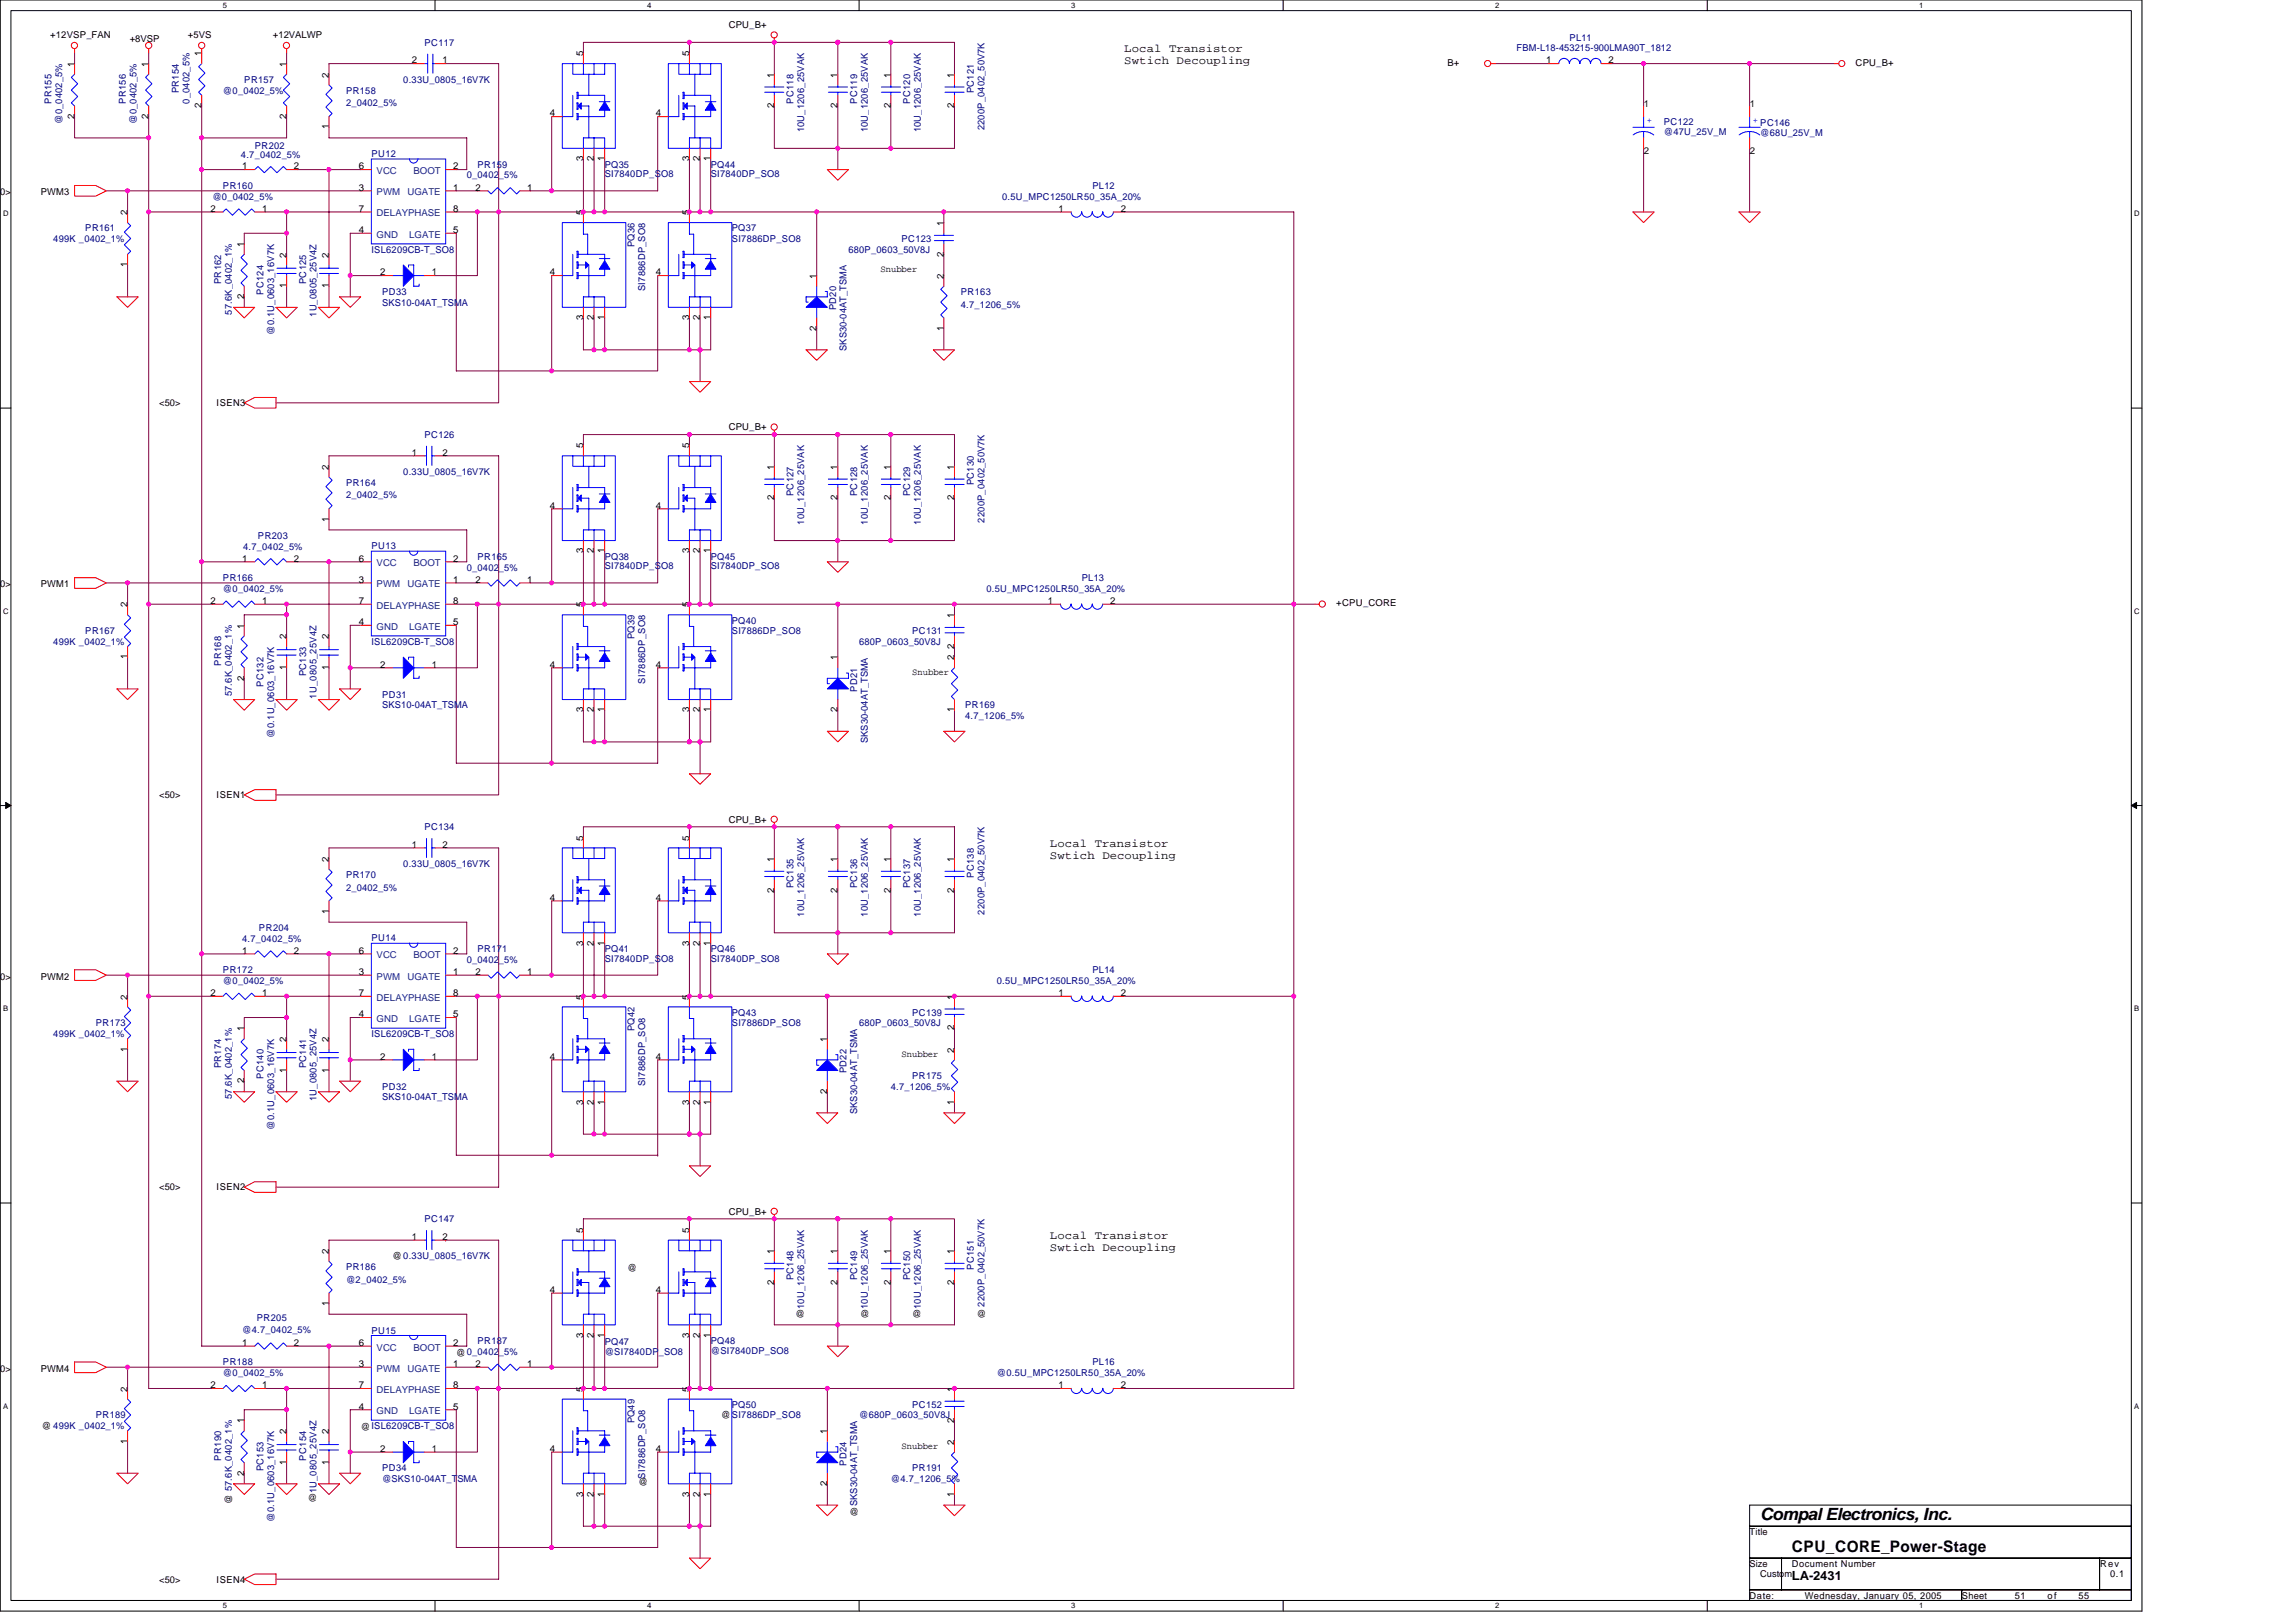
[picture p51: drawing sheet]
<svg xmlns="http://www.w3.org/2000/svg" width="297mm" height="210mm" viewBox="0 0 297 210" stroke-linecap="round" stroke-linejoin="round" font-family="sans-serif">
<defs><g id="words">
<text font-size="2.2" x="227.7" y="196.8">Compal Electronics, Inc.</text>
<text font-size="2.1" x="231.8" y="200.8">CPU_CORE_Power-Stage</text>
<text font-size="1.6" x="231.8" y="204.5">LA-2431</text>
<g font-size="1.5">
<text x="145.4" y="6.7">Local Transistor</text>
<text x="145.4" y="8.3">Swtich Decoupling</text>
<text x="135.8" y="109.6">Local Transistor</text>
<text x="135.8" y="111.2">Swtich Decoupling</text>
<text x="135.8" y="160.3">Local Transistor</text>
<text x="135.8" y="161.9">Swtich Decoupling</text>
</g>
<g font-size="1.2">
<text x="6.5" y="5">+12VSP_FAN</text>
<text x="16.8" y="5.4">+8VSP</text>
<text x="24.3" y="5">+5VS</text>
<text x="35.3" y="5">+12VALWP</text>
<text x="94.3" y="3.6">CPU_B+</text>
<text x="9.6" y="8.7" transform="rotate(-90 9.6 8.7)">1</text>
<text x="19.2" y="8.7" transform="rotate(-90 19.2 8.7)">1</text>
<text x="26.1" y="7.3" transform="rotate(-90 26.1 7.3)">1</text>
<text x="37.1" y="8.7" transform="rotate(-90 37.1 8.7)">1</text>
<text x="42.5" y="10" transform="rotate(-90 42.5 10)">2</text>
<text x="53.3" y="8.2">2</text>
<text x="57.2" y="8.2">1</text>
<text x="75.5" y="7.3" transform="rotate(-90 75.5 7.3)">5</text>
<text x="89.2" y="7.3" transform="rotate(-90 89.2 7.3)">5</text>
<text x="100.2" y="10" transform="rotate(-90 100.2 10)">1</text>
<text x="108.4" y="10" transform="rotate(-90 108.4 10)">1</text>
<text x="115.2" y="10" transform="rotate(-90 115.2 10)">1</text>
<text x="123.5" y="10" transform="rotate(-90 123.5 10)">1</text>
<text x="187.3" y="8.5">B+</text>
<text x="200" y="8.2">1</text>
<text x="208.1" y="8.2">2</text>
<text x="240.1" y="8.5">CPU_B+</text>
<text x="9.6" y="15.4" transform="rotate(-90 9.6 15.4)">2</text>
<text x="19.2" y="15.4" transform="rotate(-90 19.2 15.4)">2</text>
<text x="26.1" y="14" transform="rotate(-90 26.1 14)">2</text>
<text x="37.1" y="15.4" transform="rotate(-90 37.1 15.4)">2</text>
<text x="42.5" y="16.7" transform="rotate(-90 42.5 16.7)">1</text>
<text x="71.1" y="15.1">4</text>
<text x="84.8" y="15.1">4</text>
<text x="100.2" y="14" transform="rotate(-90 100.2 14)">2</text>
<text x="108.4" y="14" transform="rotate(-90 108.4 14)">2</text>
<text x="115.2" y="14" transform="rotate(-90 115.2 14)">2</text>
<text x="123.5" y="14" transform="rotate(-90 123.5 14)">2</text>
<text x="212.7" y="13.9">1</text>
<text x="226.4" y="13.9">1</text>
<text x="31.3" y="21.9">1</text>
<text x="38" y="21.9">2</text>
<text x="46.4" y="21.9">6</text>
<text x="58.6" y="21.9">2</text>
<text x="75.5" y="20.8" transform="rotate(-90 75.5 20.8)">3</text>
<text x="76.8" y="20.8" transform="rotate(-90 76.8 20.8)">2</text>
<text x="78.2" y="20.8" transform="rotate(-90 78.2 20.8)">1</text>
<text x="89.2" y="20.8" transform="rotate(-90 89.2 20.8)">3</text>
<text x="90.5" y="20.8" transform="rotate(-90 90.5 20.8)">2</text>
<text x="91.9" y="20.8" transform="rotate(-90 91.9 20.8)">1</text>
<text x="212.7" y="19.9">2</text>
<text x="226.4" y="19.9">2</text>
<text x="0" y="25.3">0&gt;</text>
<text x="5.3" y="25.3">PWM3</text>
<text x="16.5" y="27.9" transform="rotate(-90 16.5 27.9)">2</text>
<text x="27.2" y="27.4">2</text>
<text x="33.9" y="27.4">1</text>
<text x="46.4" y="24.7">3</text>
<text x="46.4" y="27.4">7</text>
<text x="58.6" y="24.7">1</text>
<text x="58.6" y="27.4">8</text>
<text x="61.5" y="24.7">2</text>
<text x="68.2" y="24.7">1</text>
<text x="75.5" y="27.9" transform="rotate(-90 75.5 27.9)">5</text>
<text x="89.2" y="27.9" transform="rotate(-90 89.2 27.9)">5</text>
<text x="122.1" y="29.2" transform="rotate(-90 122.1 29.2)">1</text>
<text x="136.9" y="27.4">1</text>
<text x="145" y="27.4">2</text>
<text x="16.5" y="34.6" transform="rotate(-90 16.5 34.6)">1</text>
<text x="31.6" y="32" transform="rotate(-90 31.6 32)">1</text>
<text x="37.1" y="33.3" transform="rotate(-90 37.1 33.3)">2</text>
<text x="42.5" y="33.3" transform="rotate(-90 42.5 33.3)">2</text>
<text x="46.4" y="30.2">4</text>
<text x="49.2" y="35.6">2</text>
<text x="55.9" y="35.6">1</text>
<text x="58.6" y="30.2">5</text>
<text x="71.1" y="35.6">4</text>
<text x="84.8" y="35.6">4</text>
<text x="113.9" y="35.3">Snubber</text>
<text x="122.1" y="33.2" transform="rotate(-90 122.1 33.2)">2</text>
<text x="31.6" y="38.7" transform="rotate(-90 31.6 38.7)">2</text>
<text x="37.1" y="37.3" transform="rotate(-90 37.1 37.3)">1</text>
<text x="42.5" y="37.3" transform="rotate(-90 42.5 37.3)">1</text>
<text x="75.5" y="41.4" transform="rotate(-90 75.5 41.4)">3</text>
<text x="76.8" y="41.4" transform="rotate(-90 76.8 41.4)">2</text>
<text x="78.2" y="41.4" transform="rotate(-90 78.2 41.4)">1</text>
<text x="89.2" y="41.4" transform="rotate(-90 89.2 41.4)">3</text>
<text x="90.5" y="41.4" transform="rotate(-90 90.5 41.4)">2</text>
<text x="91.9" y="41.4" transform="rotate(-90 91.9 41.4)">1</text>
<text x="105.6" y="36.1" transform="rotate(-90 105.6 36.1)">1</text>
<text x="122.1" y="36.1" transform="rotate(-90 122.1 36.1)">2</text>
<text x="105.6" y="42.8" transform="rotate(-90 105.6 42.8)">2</text>
<text x="122.1" y="42.8" transform="rotate(-90 122.1 42.8)">1</text>
<text x="20.6" y="52.6">&lt;50&gt;</text>
<text x="28" y="52.6">ISEN3</text>
<text x="53.3" y="59">1</text>
<text x="57.2" y="59">2</text>
<text x="75.5" y="58" transform="rotate(-90 75.5 58)">5</text>
<text x="89.2" y="58" transform="rotate(-90 89.2 58)">5</text>
<text x="94.3" y="55.7">CPU_B+</text>
<text x="42.5" y="60.8" transform="rotate(-90 42.5 60.8)">2</text>
<text x="71.1" y="65.8">4</text>
<text x="84.8" y="65.8">4</text>
<text x="100.2" y="64.7" transform="rotate(-90 100.2 64.7)">2</text>
<text x="100.2" y="60.8" transform="rotate(-90 100.2 60.8)">1</text>
<text x="108.4" y="64.7" transform="rotate(-90 108.4 64.7)">2</text>
<text x="108.4" y="60.8" transform="rotate(-90 108.4 60.8)">1</text>
<text x="115.2" y="64.7" transform="rotate(-90 115.2 64.7)">2</text>
<text x="115.2" y="60.8" transform="rotate(-90 115.2 60.8)">1</text>
<text x="123.5" y="64.7" transform="rotate(-90 123.5 64.7)">2</text>
<text x="123.5" y="60.8" transform="rotate(-90 123.5 60.8)">1</text>
<text x="42.5" y="67.5" transform="rotate(-90 42.5 67.5)">1</text>
<text x="75.5" y="71.6" transform="rotate(-90 75.5 71.6)">3</text>
<text x="76.8" y="71.6" transform="rotate(-90 76.8 71.6)">2</text>
<text x="78.2" y="71.6" transform="rotate(-90 78.2 71.6)">1</text>
<text x="89.2" y="71.6" transform="rotate(-90 89.2 71.6)">3</text>
<text x="90.5" y="71.6" transform="rotate(-90 90.5 71.6)">2</text>
<text x="91.9" y="71.6" transform="rotate(-90 91.9 71.6)">1</text>
<text x="0" y="76">0&gt;</text>
<text x="5.3" y="76">PWM1</text>
<text x="31.3" y="72.7">1</text>
<text x="38" y="72.7">2</text>
<text x="46.4" y="75.4">3</text>
<text x="46.4" y="72.7">6</text>
<text x="58.6" y="72.7">2</text>
<text x="58.6" y="75.4">1</text>
<text x="61.5" y="75.4">2</text>
<text x="68.2" y="75.4">1</text>
<text x="16.5" y="78.6" transform="rotate(-90 16.5 78.6)">2</text>
<text x="27.2" y="78.2">2</text>
<text x="31.6" y="81.3" transform="rotate(-90 31.6 81.3)">1</text>
<text x="33.9" y="78.2">1</text>
<text x="37.1" y="82.7" transform="rotate(-90 37.1 82.7)">2</text>
<text x="42.5" y="82.7" transform="rotate(-90 42.5 82.7)">2</text>
<text x="46.4" y="78.2">7</text>
<text x="46.4" y="80.9">4</text>
<text x="58.6" y="80.9">5</text>
<text x="58.6" y="78.2">8</text>
<text x="75.5" y="78.6" transform="rotate(-90 75.5 78.6)">5</text>
<text x="89.2" y="78.6" transform="rotate(-90 89.2 78.6)">5</text>
<text x="123.5" y="83.9" transform="rotate(-90 123.5 83.9)">2</text>
<text x="123.5" y="80" transform="rotate(-90 123.5 80)">1</text>
<text x="135.6" y="78.2">1</text>
<text x="143.6" y="78.2">2</text>
<text x="172.9" y="78.5">+CPU_CORE</text>
<text x="16.5" y="85.3" transform="rotate(-90 16.5 85.3)">1</text>
<text x="31.6" y="88.1" transform="rotate(-90 31.6 88.1)">2</text>
<text x="37.1" y="86.7" transform="rotate(-90 37.1 86.7)">1</text>
<text x="42.5" y="86.7" transform="rotate(-90 42.5 86.7)">1</text>
<text x="49.2" y="86.4">2</text>
<text x="55.9" y="86.4">1</text>
<text x="71.1" y="86.4">4</text>
<text x="84.8" y="86.4">4</text>
<text x="108.4" y="85.5" transform="rotate(-90 108.4 85.5)">1</text>
<text x="118" y="87.4">Snubber</text>
<text x="123.5" y="85.5" transform="rotate(-90 123.5 85.5)">2</text>
<text x="75.5" y="92.2" transform="rotate(-90 75.5 92.2)">3</text>
<text x="76.8" y="92.2" transform="rotate(-90 76.8 92.2)">2</text>
<text x="78.2" y="92.2" transform="rotate(-90 78.2 92.2)">1</text>
<text x="89.2" y="92.2" transform="rotate(-90 89.2 92.2)">3</text>
<text x="90.5" y="92.2" transform="rotate(-90 90.5 92.2)">2</text>
<text x="91.9" y="92.2" transform="rotate(-90 91.9 92.2)">1</text>
<text x="108.4" y="92.2" transform="rotate(-90 108.4 92.2)">2</text>
<text x="123.5" y="92.2" transform="rotate(-90 123.5 92.2)">1</text>
<text x="20.6" y="103.3">&lt;50&gt;</text>
<text x="28" y="103.3">ISEN1</text>
<text x="94.3" y="106.5">CPU_B+</text>
<text x="42.5" y="111.5" transform="rotate(-90 42.5 111.5)">2</text>
<text x="53.3" y="109.7">1</text>
<text x="57.2" y="109.7">2</text>
<text x="75.5" y="108.8" transform="rotate(-90 75.5 108.8)">5</text>
<text x="89.2" y="108.8" transform="rotate(-90 89.2 108.8)">5</text>
<text x="100.2" y="111.5" transform="rotate(-90 100.2 111.5)">1</text>
<text x="108.4" y="111.5" transform="rotate(-90 108.4 111.5)">1</text>
<text x="115.2" y="111.5" transform="rotate(-90 115.2 111.5)">1</text>
<text x="123.5" y="111.5" transform="rotate(-90 123.5 111.5)">1</text>
<text x="42.5" y="118.2" transform="rotate(-90 42.5 118.2)">1</text>
<text x="71.1" y="116.6">4</text>
<text x="84.8" y="116.6">4</text>
<text x="100.2" y="115.5" transform="rotate(-90 100.2 115.5)">2</text>
<text x="108.4" y="115.5" transform="rotate(-90 108.4 115.5)">2</text>
<text x="115.2" y="115.5" transform="rotate(-90 115.2 115.5)">2</text>
<text x="123.5" y="115.5" transform="rotate(-90 123.5 115.5)">2</text>
<text x="31.3" y="123.4">1</text>
<text x="38" y="123.4">2</text>
<text x="46.4" y="123.4">6</text>
<text x="58.6" y="123.4">2</text>
<text x="75.5" y="122.4" transform="rotate(-90 75.5 122.4)">3</text>
<text x="76.8" y="122.4" transform="rotate(-90 76.8 122.4)">2</text>
<text x="78.2" y="122.4" transform="rotate(-90 78.2 122.4)">1</text>
<text x="89.2" y="122.4" transform="rotate(-90 89.2 122.4)">3</text>
<text x="90.5" y="122.4" transform="rotate(-90 90.5 122.4)">2</text>
<text x="91.9" y="122.4" transform="rotate(-90 91.9 122.4)">1</text>
<text x="0" y="126.8">0&gt;</text>
<text x="5.3" y="126.8">PWM2</text>
<text x="16.5" y="129.3" transform="rotate(-90 16.5 129.3)">2</text>
<text x="27.2" y="128.9">2</text>
<text x="33.9" y="128.9">1</text>
<text x="46.4" y="126.2">3</text>
<text x="46.4" y="128.9">7</text>
<text x="46.4" y="131.7">4</text>
<text x="58.6" y="131.7">5</text>
<text x="58.6" y="126.2">1</text>
<text x="58.6" y="128.9">8</text>
<text x="61.5" y="126.2">2</text>
<text x="68.2" y="126.2">1</text>
<text x="75.5" y="129.3" transform="rotate(-90 75.5 129.3)">5</text>
<text x="89.2" y="129.3" transform="rotate(-90 89.2 129.3)">5</text>
<text x="123.5" y="129.3" transform="rotate(-90 123.5 129.3)">1</text>
<text x="136.9" y="128.9">1</text>
<text x="145" y="128.9">2</text>
<text x="16.5" y="136.1" transform="rotate(-90 16.5 136.1)">1</text>
<text x="31.6" y="133.5" transform="rotate(-90 31.6 133.5)">1</text>
<text x="37.1" y="134.8" transform="rotate(-90 37.1 134.8)">2</text>
<text x="42.5" y="134.8" transform="rotate(-90 42.5 134.8)">2</text>
<text x="49.2" y="137.1">2</text>
<text x="55.9" y="137.1">1</text>
<text x="71.1" y="137.1">4</text>
<text x="84.8" y="137.1">4</text>
<text x="107" y="134.8" transform="rotate(-90 107 134.8)">1</text>
<text x="116.6" y="136.8">Snubber</text>
<text x="123.5" y="136.2" transform="rotate(-90 123.5 136.2)">2</text>
<text x="123.5" y="133.3" transform="rotate(-90 123.5 133.3)">2</text>
<text x="31.6" y="140.2" transform="rotate(-90 31.6 140.2)">2</text>
<text x="37.1" y="138.8" transform="rotate(-90 37.1 138.8)">1</text>
<text x="42.5" y="138.8" transform="rotate(-90 42.5 138.8)">1</text>
<text x="75.5" y="142.9" transform="rotate(-90 75.5 142.9)">3</text>
<text x="76.8" y="142.9" transform="rotate(-90 76.8 142.9)">2</text>
<text x="78.2" y="142.9" transform="rotate(-90 78.2 142.9)">1</text>
<text x="89.2" y="142.9" transform="rotate(-90 89.2 142.9)">3</text>
<text x="90.5" y="142.9" transform="rotate(-90 90.5 142.9)">2</text>
<text x="91.9" y="142.9" transform="rotate(-90 91.9 142.9)">1</text>
<text x="107" y="141.6" transform="rotate(-90 107 141.6)">2</text>
<text x="123.5" y="142.9" transform="rotate(-90 123.5 142.9)">1</text>
<text x="20.6" y="154.1">&lt;50&gt;</text>
<text x="28" y="154.1">ISEN2</text>
<text x="53.3" y="160.5">1</text>
<text x="57.2" y="160.5">2</text>
<text x="75.5" y="159.5" transform="rotate(-90 75.5 159.5)">5</text>
<text x="89.2" y="159.5" transform="rotate(-90 89.2 159.5)">5</text>
<text x="94.3" y="157.2">CPU_B+</text>
<text x="42.5" y="162.3" transform="rotate(-90 42.5 162.3)">2</text>
<text x="50.8" y="163">@0.33U_0805_16V7K</text>
<text x="71.1" y="167.3">4</text>
<text x="81.2" y="164.5">@</text>
<text x="84.8" y="167.3">4</text>
<text x="100.2" y="166.2" transform="rotate(-90 100.2 166.2)">2</text>
<text x="100.2" y="162.3" transform="rotate(-90 100.2 162.3)">1</text>
<text x="108.4" y="166.2" transform="rotate(-90 108.4 166.2)">2</text>
<text x="108.4" y="162.3" transform="rotate(-90 108.4 162.3)">1</text>
<text x="115.2" y="166.2" transform="rotate(-90 115.2 166.2)">2</text>
<text x="115.2" y="162.3" transform="rotate(-90 115.2 162.3)">1</text>
<text x="123.5" y="166.2" transform="rotate(-90 123.5 166.2)">2</text>
<text x="123.5" y="162.3" transform="rotate(-90 123.5 162.3)">1</text>
<text x="42.5" y="169" transform="rotate(-90 42.5 169)">1</text>
<text x="75.5" y="173.1" transform="rotate(-90 75.5 173.1)">3</text>
<text x="76.8" y="173.1" transform="rotate(-90 76.8 173.1)">2</text>
<text x="78.2" y="173.1" transform="rotate(-90 78.2 173.1)">1</text>
<text x="89.2" y="173.1" transform="rotate(-90 89.2 173.1)">3</text>
<text x="90.5" y="173.1" transform="rotate(-90 90.5 173.1)">2</text>
<text x="91.9" y="173.1" transform="rotate(-90 91.9 173.1)">1</text>
<text x="102.9" y="170.4">@</text>
<text x="111.3" y="170.4">@</text>
<text x="118" y="170.4">@</text>
<text x="126.4" y="170.4">@</text>
<text x="0" y="177.5">0&gt;</text>
<text x="5.3" y="177.5">PWM4</text>
<text x="27.2" y="179.7">2</text>
<text x="31.3" y="174.2">1</text>
<text x="33.9" y="179.7">1</text>
<text x="38" y="174.2">2</text>
<text x="46.4" y="176.9">3</text>
<text x="46.4" y="174.2">6</text>
<text x="46.4" y="179.7">7</text>
<text x="58.6" y="174.2">2</text>
<text x="58.6" y="176.9">1</text>
<text x="58.6" y="179.7">8</text>
<text x="59" y="175.5">@0_0402_5%</text>
<text x="61.5" y="176.9">2</text>
<text x="68.2" y="176.9">1</text>
<text x="136.9" y="179.7">1</text>
<text x="145" y="179.7">2</text>
<text x="5.4" y="184.9">@ 499K _0402_1%</text>
<text x="16.5" y="180.1" transform="rotate(-90 16.5 180.1)">2</text>
<text x="31.6" y="184.2" transform="rotate(-90 31.6 184.2)">1</text>
<text x="37.1" y="185.6" transform="rotate(-90 37.1 185.6)">2</text>
<text x="42.5" y="185.6" transform="rotate(-90 42.5 185.6)">2</text>
<text x="46.4" y="182.4">4</text>
<text x="46.7" y="185.1">@ISL6209CB-T_SO8</text>
<text x="58.6" y="182.4">5</text>
<text x="75.5" y="180.1" transform="rotate(-90 75.5 180.1)">5</text>
<text x="89.2" y="180.1" transform="rotate(-90 89.2 180.1)">5</text>
<text x="93.3" y="183.6">@SI7886DP_SO8</text>
<text x="107" y="185.6" transform="rotate(-90 107 185.6)">1</text>
<text x="123.5" y="184.1" transform="rotate(-90 123.5 184.1)">2</text>
<text x="123.5" y="180.1" transform="rotate(-90 123.5 180.1)">1</text>
<text x="16.5" y="186.8" transform="rotate(-90 16.5 186.8)">1</text>
<text x="31.6" y="190.9" transform="rotate(-90 31.6 190.9)">2</text>
<text x="37.1" y="189.6" transform="rotate(-90 37.1 189.6)">1</text>
<text x="42.5" y="189.6" transform="rotate(-90 42.5 189.6)">1</text>
<text x="49.2" y="187.9">2</text>
<text x="55.9" y="187.9">1</text>
<text x="71.1" y="187.9">4</text>
<text x="84.8" y="187.9">4</text>
<text x="116.6" y="187.5">Snubber</text>
<text x="123.5" y="187" transform="rotate(-90 123.5 187)">2</text>
<text x="30" y="194.6" transform="rotate(-90 30 194.6)">@ 57.6K_0402_1%</text>
<text x="39.8" y="194.2">@</text>
<text x="75.5" y="193.7" transform="rotate(-90 75.5 193.7)">3</text>
<text x="76.8" y="193.7" transform="rotate(-90 76.8 193.7)">2</text>
<text x="78.2" y="193.7" transform="rotate(-90 78.2 193.7)">1</text>
<text x="82.6" y="192.2">@</text>
<text x="89.2" y="193.7" transform="rotate(-90 89.2 193.7)">3</text>
<text x="90.5" y="193.7" transform="rotate(-90 90.5 193.7)">2</text>
<text x="91.9" y="193.7" transform="rotate(-90 91.9 193.7)">1</text>
<text x="107" y="192.3" transform="rotate(-90 107 192.3)">2</text>
<text x="109.9" y="196">@</text>
<text x="123.5" y="193.7" transform="rotate(-90 123.5 193.7)">1</text>
<text x="226.4" y="198.6">Title</text>
<text x="226.4" y="202.8">Size</text>
<text x="231.8" y="202.8">Document Number</text>
<text x="271.7" y="202.8">Rev</text>
<text x="20.6" y="204.8">&lt;50&gt;</text>
<text x="28" y="204.8">ISEN4</text>
<text x="226.4" y="206.9">Date:</text>
<text x="227.7" y="204.1">Custom</text>
<text x="233.5" y="206.9">Wednesday, January 05, 2005</text>
<text x="253.8" y="206.9">Sheet</text>
<text x="260.7" y="206.9">51</text>
<text x="264.9" y="206.9">o f</text>
<text x="268.9" y="206.9">55</text>
<text x="273" y="204.1">0.1</text>
</g>
<g font-size="1.2" fill="#000080">
<text x="54.9" y="5.9">PC117</text>
<text x="203" y="5.2">PL11</text>
<text x="31.6" y="10.7">PR157</text>
<text x="52.2" y="10.7">0.33U_0805_16V7K</text>
<text x="196.2" y="6.6">FBM-L18-453215-900LMA90T_1812</text>
<text x="6.7" y="13.4" transform="rotate(-90 6.7 13.4)">PR155</text>
<text x="8" y="16" transform="rotate(-90 8 16)">@0_0402_5%</text>
<text x="16.3" y="13.4" transform="rotate(-90 16.3 13.4)">PR156</text>
<text x="17.6" y="16" transform="rotate(-90 17.6 16)">@0_0402_5%</text>
<text x="23.1" y="12.1" transform="rotate(-90 23.1 12.1)">PR154</text>
<text x="24.5" y="13.4" transform="rotate(-90 24.5 13.4)">0_0402_5%</text>
<text x="28.8" y="12.1">@0_0402_5%</text>
<text x="44.8" y="12.1">PR158</text>
<text x="44.8" y="13.7">2_0402_5%</text>
<text x="102.7" y="13.4" transform="rotate(-90 102.7 13.4)">PC118</text>
<text x="104.1" y="17.1" transform="rotate(-90 104.1 17.1)">10U_1206_25VAK</text>
<text x="110.9" y="13.4" transform="rotate(-90 110.9 13.4)">PC119</text>
<text x="112.3" y="17.1" transform="rotate(-90 112.3 17.1)">10U_1206_25VAK</text>
<text x="117.8" y="13.4" transform="rotate(-90 117.8 13.4)">PC120</text>
<text x="119.1" y="17.1" transform="rotate(-90 119.1 17.1)">10U_1206_25VAK</text>
<text x="126" y="12.1" transform="rotate(-90 126 12.1)">PC121</text>
<text x="127.4" y="16.9" transform="rotate(-90 127.4 16.9)">2200P_0402_50V7K</text>
<text x="215.2" y="16.2">PC122</text>
<text x="215.2" y="17.4">@47U_25V_M</text>
<text x="227.7" y="16.3">PC146</text>
<text x="227.7" y="17.6">@68U_25V_M</text>
<text x="31.2" y="20.5">4.7_0402_5%</text>
<text x="33" y="19.2">PR202</text>
<text x="48" y="20.3">PU12</text>
<text x="60.4" y="23.1">0_0402_5%</text>
<text x="61.8" y="21.7">PR159</text>
<text x="78.2" y="21.7">PQ35</text>
<text x="78.2" y="22.9">SI7840DP_SO8</text>
<text x="91.9" y="21.7">PQ44</text>
<text x="91.9" y="22.9">SI7840DP_SO8</text>
<text x="11" y="29.9">PR161</text>
<text x="27.5" y="25.8">@0_0402_5%</text>
<text x="28.8" y="24.4">PR160</text>
<text x="94.7" y="29.9">PQ37</text>
<text x="129.7" y="25.8">0.5U_MPC1250LR50_35A_20%</text>
<text x="141.3" y="24.4">PL12</text>
<text x="6.9" y="31.3">499K _0402_1%</text>
<text x="48" y="32.7">ISL6209CB-T_SO8</text>
<text x="82.1" y="32" transform="rotate(-90 82.1 32)">PQ36</text>
<text x="94.7" y="31.3">SI7886DP_SO8</text>
<text x="109.8" y="32.7">680P_0603_50V8J</text>
<text x="116.6" y="31.3">PC123</text>
<text x="28.6" y="36.8" transform="rotate(-90 28.6 36.8)">PR162</text>
<text x="30" y="40.7" transform="rotate(-90 30 40.7)">57.6K_0402_1%</text>
<text x="34.1" y="38.1" transform="rotate(-90 34.1 38.1)">PC124</text>
<text x="39.6" y="36.8" transform="rotate(-90 39.6 36.8)">PC125</text>
<text x="41" y="41" transform="rotate(-90 41 41)">1U_0805_25V4Z</text>
<text x="49.4" y="38.2">PD33</text>
<text x="49.4" y="39.5">SKS10-04AT_TSMA</text>
<text x="83.5" y="37.7" transform="rotate(-90 83.5 37.7)">SI7886DP_SO8</text>
<text x="108.2" y="40.2" transform="rotate(-90 108.2 40.2)">PD20</text>
<text x="124.3" y="38.2">PR163</text>
<text x="124.3" y="39.8">4.7_1206_5%</text>
<text x="35.5" y="43.3" transform="rotate(-90 35.5 43.3)">@0.1U_0603_16V7K</text>
<text x="109.5" y="45.4" transform="rotate(-90 109.5 45.4)">SKS30-04AT_TSMA</text>
<text x="54.9" y="56.7">PC126</text>
<text x="44.8" y="62.8">PR164</text>
<text x="44.8" y="64.5">2_0402_5%</text>
<text x="52.2" y="61.5">0.33U_0805_16V7K</text>
<text x="102.7" y="64.2" transform="rotate(-90 102.7 64.2)">PC127</text>
<text x="110.9" y="64.2" transform="rotate(-90 110.9 64.2)">PC128</text>
<text x="117.8" y="64.2" transform="rotate(-90 117.8 64.2)">PC129</text>
<text x="126" y="62.8" transform="rotate(-90 126 62.8)">PC130</text>
<text x="31.5" y="71.2">4.7_0402_5%</text>
<text x="33.4" y="69.7">PR203</text>
<text x="48" y="71.1">PU13</text>
<text x="104.1" y="67.9" transform="rotate(-90 104.1 67.9)">10U_1206_25VAK</text>
<text x="112.3" y="67.9" transform="rotate(-90 112.3 67.9)">10U_1206_25VAK</text>
<text x="119.1" y="67.9" transform="rotate(-90 119.1 67.9)">10U_1206_25VAK</text>
<text x="127.4" y="67.6" transform="rotate(-90 127.4 67.6)">2200P_0402_50V7K</text>
<text x="28.8" y="75.2">PR166</text>
<text x="28.8" y="76.6">@0_0402_5%</text>
<text x="60.4" y="73.8">0_0402_5%</text>
<text x="61.8" y="72.5">PR165</text>
<text x="78.2" y="72.5">PQ38</text>
<text x="78.2" y="73.7">SI7840DP_SO8</text>
<text x="91.9" y="72.5">PQ45</text>
<text x="91.9" y="73.7">SI7840DP_SO8</text>
<text x="127.6" y="76.6">0.5U_MPC1250LR50_35A_20%</text>
<text x="140" y="75.2">PL13</text>
<text x="6.9" y="83.4">499K _0402_1%</text>
<text x="11" y="82">PR167</text>
<text x="48" y="83.4">ISL6209CB-T_SO8</text>
<text x="82.1" y="82.7" transform="rotate(-90 82.1 82.7)">PQ39</text>
<text x="94.7" y="80.7">PQ40</text>
<text x="94.7" y="82">SI7886DP_SO8</text>
<text x="111.1" y="83.4">680P_0603_50V8J</text>
<text x="118" y="82">PC131</text>
<text x="28.6" y="86.1" transform="rotate(-90 28.6 86.1)">PR168</text>
<text x="34.1" y="88.9" transform="rotate(-90 34.1 88.9)">PC132</text>
<text x="39.6" y="87.5" transform="rotate(-90 39.6 87.5)">PC133</text>
<text x="83.5" y="88.5" transform="rotate(-90 83.5 88.5)">SI7886DP_SO8</text>
<text x="110.9" y="89.6" transform="rotate(-90 110.9 89.6)">PD21</text>
<text x="30" y="90.1" transform="rotate(-90 30 90.1)">57.6K_0402_1%</text>
<text x="35.5" y="95.5" transform="rotate(-90 35.5 95.5)">@0.1U_0603_16V7K</text>
<text x="41" y="90.4" transform="rotate(-90 41 90.4)">1U_0805_25V4Z</text>
<text x="49.4" y="90.3">PD31</text>
<text x="49.4" y="91.7">SKS10-04AT_TSMA</text>
<text x="124.9" y="91.7">PR169</text>
<text x="124.9" y="93">4.7_1206_5%</text>
<text x="112.3" y="96.2" transform="rotate(-90 112.3 96.2)">SKS30-04AT_TSMA</text>
<text x="54.9" y="107.4">PC134</text>
<text x="44.8" y="113.6">PR170</text>
<text x="52.2" y="112.2">0.33U_0805_16V7K</text>
<text x="126" y="113.6" transform="rotate(-90 126 113.6)">PC138</text>
<text x="44.8" y="115.3">2_0402_5%</text>
<text x="102.7" y="114.9" transform="rotate(-90 102.7 114.9)">PC135</text>
<text x="104.1" y="118.6" transform="rotate(-90 104.1 118.6)">10U_1206_25VAK</text>
<text x="110.9" y="114.9" transform="rotate(-90 110.9 114.9)">PC136</text>
<text x="112.3" y="118.6" transform="rotate(-90 112.3 118.6)">10U_1206_25VAK</text>
<text x="117.8" y="114.9" transform="rotate(-90 117.8 114.9)">PC137</text>
<text x="119.1" y="118.6" transform="rotate(-90 119.1 118.6)">10U_1206_25VAK</text>
<text x="127.4" y="118.4" transform="rotate(-90 127.4 118.4)">2200P_0402_50V7K</text>
<text x="28.8" y="125.9">PR172</text>
<text x="31.3" y="122">4.7_0402_5%</text>
<text x="33.5" y="120.5">PR204</text>
<text x="48" y="121.8">PU14</text>
<text x="60.4" y="124.6">0_0402_5%</text>
<text x="61.8" y="123.2">PR171</text>
<text x="78.2" y="123.2">PQ41</text>
<text x="78.2" y="124.4">SI7840DP_SO8</text>
<text x="91.9" y="123.2">PQ46</text>
<text x="91.9" y="124.4">SI7840DP_SO8</text>
<text x="141.3" y="125.9">PL14</text>
<text x="28.8" y="127.3">@0_0402_5%</text>
<text x="94.7" y="131.4">PQ43</text>
<text x="118" y="131.4">PC139</text>
<text x="129" y="127.3">0.5U_MPC1250LR50_35A_20%</text>
<text x="6.9" y="134.2">499K _0402_1%</text>
<text x="12.4" y="132.8">PR173</text>
<text x="48" y="134.2">ISL6209CB-T_SO8</text>
<text x="82.1" y="133.5" transform="rotate(-90 82.1 133.5)">PQ42</text>
<text x="94.7" y="132.8">SI7886DP_SO8</text>
<text x="111.1" y="132.8">680P_0603_50V8J</text>
<text x="28.6" y="138.3" transform="rotate(-90 28.6 138.3)">PR174</text>
<text x="30" y="142.2" transform="rotate(-90 30 142.2)">57.6K_0402_1%</text>
<text x="34.1" y="139.6" transform="rotate(-90 34.1 139.6)">PC140</text>
<text x="39.6" y="138.3" transform="rotate(-90 39.6 138.3)">PC141</text>
<text x="41" y="142.5" transform="rotate(-90 41 142.5)">1U_0805_25V4Z</text>
<text x="49.4" y="141">PD32</text>
<text x="49.4" y="142.4">SKS10-04AT_TSMA</text>
<text x="83.5" y="140.6" transform="rotate(-90 83.5 140.6)">SI7886DP_SO8</text>
<text x="109.5" y="138.9" transform="rotate(-90 109.5 138.9)">PD22</text>
<text x="115.2" y="141">4.7_1206_5%</text>
<text x="118" y="139.7">PR175</text>
<text x="35.5" y="146.2" transform="rotate(-90 35.5 146.2)">@0.1U_0603_16V7K</text>
<text x="110.9" y="144.2" transform="rotate(-90 110.9 144.2)">SKS30-04AT_TSMA</text>
<text x="54.9" y="158.2">PC147</text>
<text x="44.8" y="164.3">PR186</text>
<text x="44.8" y="166">@2_0402_5%</text>
<text x="102.7" y="165.7" transform="rotate(-90 102.7 165.7)">PC148</text>
<text x="110.9" y="165.7" transform="rotate(-90 110.9 165.7)">PC149</text>
<text x="117.8" y="165.7" transform="rotate(-90 117.8 165.7)">PC150</text>
<text x="126" y="164.3" transform="rotate(-90 126 164.3)">PC151</text>
<text x="31.3" y="172.4">@4.7_0402_5%</text>
<text x="33.2" y="170.9">PR205</text>
<text x="48" y="172.6">PU15</text>
<text x="61.8" y="173.9">PR187</text>
<text x="91.9" y="173.9">PQ48</text>
<text x="104.1" y="169.4" transform="rotate(-90 104.1 169.4)">10U_1206_25VAK</text>
<text x="112.3" y="169.4" transform="rotate(-90 112.3 169.4)">10U_1206_25VAK</text>
<text x="119.1" y="169.4" transform="rotate(-90 119.1 169.4)">10U_1206_25VAK</text>
<text x="127.4" y="169.1" transform="rotate(-90 127.4 169.1)">2200P_0402_50V7K</text>
<text x="28.8" y="176.7">PR188</text>
<text x="28.8" y="178.1">@0_0402_5%</text>
<text x="78.2" y="174.1">PQ47</text>
<text x="78.2" y="175.3">@SI7840DP_SO8</text>
<text x="91.9" y="175.2">@SI7840DP_SO8</text>
<text x="129" y="178.1">@0.5U_MPC1250LR50_35A_20%</text>
<text x="141.3" y="176.7">PL16</text>
<text x="12.4" y="183.6">PR189</text>
<text x="82.1" y="184.2" transform="rotate(-90 82.1 184.2)">PQ49</text>
<text x="94.7" y="182.2">PQ50</text>
<text x="111.1" y="183.6">@680P_0603_50V8J</text>
<text x="118" y="182.2">PC152</text>
<text x="28.6" y="189" transform="rotate(-90 28.6 189)">PR190</text>
<text x="34.1" y="190.4" transform="rotate(-90 34.1 190.4)">PC153</text>
<text x="39.6" y="189" transform="rotate(-90 39.6 189)">PC154</text>
<text x="49.4" y="190.4">PD34</text>
<text x="49.4" y="191.8">@SKS10-04AT_TSMA</text>
<text x="83.5" y="191.3" transform="rotate(-90 83.5 191.3)">SI7886DP_SO8</text>
<text x="109.5" y="189.7" transform="rotate(-90 109.5 189.7)">PD24</text>
<text x="115.2" y="191.8">@4.7_1206_5%</text>
<text x="118" y="190.4">PR191</text>
<text x="35.5" y="197" transform="rotate(-90 35.5 197)">@0.1U_0603_16V7K</text>
<text x="41" y="193.3" transform="rotate(-90 41 193.3)">1U_0805_25V4Z</text>
<text x="110.9" y="194.9" transform="rotate(-90 110.9 194.9)">SKS30-04AT_TSMA</text>
</g>
<g font-size="1.2" fill="#00f">
<text x="213.1" y="15.9">+</text>
<text x="226.8" y="15.9">+</text>
</g>
<g font-size="1.2" fill="#004080">
<text x="48.7" y="22.5">VCC</text>
<text x="53.5" y="22.5">BOOT</text>
<text x="48.7" y="25.3">PWM</text>
<text x="48.7" y="28">DELAYPHASE</text>
<text x="52.7" y="25.3">UGATE</text>
<text x="48.7" y="30.8">GND</text>
<text x="52.9" y="30.8">LGATE</text>
<text x="48.7" y="76">PWM</text>
<text x="48.7" y="73.3">VCC</text>
<text x="52.7" y="76">UGATE</text>
<text x="53.5" y="73.3">BOOT</text>
<text x="48.7" y="78.8">DELAYPHASE</text>
<text x="48.7" y="81.5">GND</text>
<text x="52.9" y="81.5">LGATE</text>
<text x="48.7" y="124">VCC</text>
<text x="53.5" y="124">BOOT</text>
<text x="48.7" y="126.8">PWM</text>
<text x="48.7" y="129.5">DELAYPHASE</text>
<text x="52.7" y="126.8">UGATE</text>
<text x="48.7" y="132.2">GND</text>
<text x="52.9" y="132.2">LGATE</text>
<text x="48.7" y="177.5">PWM</text>
<text x="48.7" y="174.8">VCC</text>
<text x="52.7" y="177.5">UGATE</text>
<text x="53.5" y="174.8">BOOT</text>
<text x="48.7" y="180.3">DELAYPHASE</text>
<text x="48.7" y="183">GND</text>
<text x="52.9" y="183">LGATE</text>
</g>
<g font-size="1">
<text x="28.8" y="1">5</text>
<text x="83.7" y="1">4</text>
<text x="138.6" y="1">3</text>
<text x="193.4" y="1">2</text>
<text x="248.3" y="1">1</text>
<text x=".4" y="28">D</text>
<text x="276.1" y="28">D</text>
<text x=".4" y="79.4">C</text>
<text x="276.1" y="79.4">C</text>
<text x=".4" y="130.9">B</text>
<text x="276.1" y="130.9">B</text>
<text x=".4" y="182.3">A</text>
<text x="276.1" y="182.3">A</text>
<text x="28.8" y="208.2">5</text>
<text x="83.7" y="208.2">4</text>
<text x="138.6" y="208.2">3</text>
<text x="193.4" y="208.2">2</text>
<text x="248.3" y="208.2">1</text>
</g>
</g></defs>
<path d="M0 0h277.1v208.5h-277.1zM1.4 1.4h274.3v205.7h-274.3z" fill="none" stroke="#000" stroke-width=".13"/>
<g fill="#fff">
<path d="M28.8 .1h.6v1.1h-.6z"/>
<path d="M28.8 207.3h.6v1.1h-.6z"/>
</g>
<path d="M56.3 0v1.4M56.3 207.1v1.4" fill="none" stroke="#000" stroke-width=".13"/>
<g fill="#fff">
<path d="M83.7 .1h.6v1.1h-.6z"/>
<path d="M83.7 207.3h.6v1.1h-.6z"/>
</g>
<path d="M111.1 0v1.4M111.1 207.1v1.4" fill="none" stroke="#000" stroke-width=".13"/>
<g fill="#fff">
<path d="M138.6 .1h.5v1.1h-.5z"/>
<path d="M138.6 207.3h.5v1.1h-.5z"/>
</g>
<path d="M166 0v1.4M166 207.1v1.4" fill="none" stroke="#000" stroke-width=".13"/>
<g fill="#fff">
<path d="M193.4 .1h.6v1.1h-.6z"/>
<path d="M193.4 207.3h.6v1.1h-.6z"/>
</g>
<path d="M220.9 0v1.4M220.9 207.1v1.4" fill="none" stroke="#000" stroke-width=".13"/>
<g fill="#fff">
<path d="M248.3 .1h.6v1.1h-.6z"/>
<path d="M248.3 207.3h.6v1.1h-.6z"/>
<path d="M.4 27.1h.7v1.1h-.7z"/>
<path d="M276.1 27.1h.7v1.1h-.7z"/>
<path d="M.4 78.5h.7v1.1h-.7z"/>
<path d="M276.1 78.5h.7v1.1h-.7z"/>
</g>
<path d="M0 52.8h1.4M275.7 52.8h1.4" fill="none" stroke="#000" stroke-width=".13"/>
<g fill="#fff">
<path d="M.4 130h.7v1.1h-.7z"/>
<path d="M276.1 130h.7v1.1h-.7z"/>
</g>
<path d="M0 104.2h1.4M275.7 104.2h1.4" fill="none" stroke="#000" stroke-width=".13"/>
<path d="M.7 103.8l.7 .4-.7 .4zM275.7 104.2l.7-.4v.8z" fill="#000" stroke="#000" stroke-width=".13"/>
<g fill="#fff">
<path d="M.4 181.4h.7v1.1h-.7z"/>
<path d="M276.1 181.4h.7v1.1h-.7z"/>
</g>
<path d="M0 155.7h1.4M275.7 155.7h1.4M226.4 194.8h49.3v2.7h-49.3zM226.4 197.5h49.3v4.1h-49.3zM226.4 201.6h4.1v4.1h-4.1zM226.4 205.7h27.4v1.4h-27.4zM230.5 201.6h41.1v4.1h-41.1zM253.8 205.7h21.9v1.4h-21.9zM271.6 201.6h4.1v4.1h-4.1z" fill="none" stroke="#000" stroke-width=".13"/>
<g fill="none" stroke="#800040" stroke-width=".13">
<path d="M9.6 15.1v2.7h9.6v-2.7M9.6 6.9v1.3M19.2 17.8v9.6h8.3M19.2 6.9v1.3M26.1 17.8v4.1h5.5M26.1 13.7v4.1M37.1 15.1v2.7h-11M37.1 6.9v1.3M42.6 16.5v1.3h17.8v4.1h-1.4M53.5 8.2h-10.9v1.4M57.7 8.2h6.8v43.9h-28.8M71.4 15.1v9.6"/>
<path d="M75.5 6.9v-1.4h48v4.1M85.1 15.1v9.6h-16.5M89.2 5.5v1.4M100.2 13.7v5.5h23.3v-5.5M100.2 5.5v4.1M108.4 5.5v4.1M108.4 13.7v8.2M115.2 5.5v4.1M115.2 13.7v5.5M193.4 8.2h6.9M208.5 8.2h28.8M212.6 8.2v5.5"/>
<path d="M212.6 19.2v8.2M226.4 8.2v5.5M226.4 19.2v8.2M13.8 24.7h2.7v2.7M16.5 24.7h30.2M16.5 34.3v4.1M19.2 27.4v152.3h8.3M26.1 21.9v50.8h5.5M31.6 38.4v1.4M34.3 27.4h12.4M37.1 27.4v2.8h-5.5v1.4M37.1 30.2v2.7"/>
<path d="M37.1 37v2.8M38.5 21.9h8.2M42.6 21.9v11M42.6 37v2.8M46.7 30.2h-1.4v5.5M49.4 35.7h-4.1v2.7M59 27.4h2.8v8.3h-5.5M59 24.7h2.8M59 30.2v17.8h12.4M61.8 27.4h75.4M71.4 35.7v12.3M75.5 20.6v6.8"/>
<path d="M76.9 20.6v6.8M78.2 20.6v6.8M85.1 35.7v12.3h-13.7M89.2 20.6v6.8M90.6 20.6v6.8M91.9 20.6v6.8M105.7 27.4v8.3M122.1 27.4v1.4M122.1 32.9v2.8M145.4 27.4h22v152.3h-22M53.5 59h-10.9v1.3M57.7 59h6.8v43.9h-28.8"/>
<path d="M75.5 41.1v4.2h16.4v-4.2M75.5 57.6v-1.4h48v4.1M76.9 41.1v4.2M78.2 41.1v4.2M89.2 41.1v4.2M89.2 56.2v1.4M90.6 41.1v8.3M100.2 56.2v4.1M105.7 42.5v2.8M108.4 56.2v4.1M115.2 56.2v4.1M122.1 42.5v2.8"/>
<path d="M13.8 75.4h2.7v2.8M16.5 75.4h30.2M19.2 78.2h8.3M26.1 72.7v50.7h5.5M34.3 78.2h12.4M37.1 78.2v4.1M37.1 79.6h-5.5v1.3M38.5 72.7h8.2M42.6 67.2v1.4h17.8v4.1h-1.4M42.6 72.7v9.6M59 78.2h2.8v8.2h-5.5M59 75.4h2.8"/>
<path d="M61.8 78.2h27.4M71.4 65.8v9.6h-2.8M75.5 71.3v6.9M76.9 71.3v6.9M78.2 71.3v6.9M85.1 65.8v9.6h-13.7M89.2 71.3v6.9M90.6 71.3v6.9h-1.4M91.9 71.3v6.9h-1.3M91.9 78.2h43.9M100.2 64.5v5.5h23.3v-5.5M108.4 64.5v8.2"/>
<path d="M108.4 78.2v6.8M115.2 64.5v5.5M123.5 78.2v1.4M144.1 78.2h26M16.5 85v4.2M31.6 87.8v2.7M37.1 86.4v4.1M42.6 86.4v4.1M45.3 86.4h4.1M46.7 80.9h-1.4v8.3M59 80.9v17.9h12.4v-12.4M75.5 91.9v4.1h13.7"/>
<path d="M76.9 91.9v4.1M78.2 91.9v4.1M85.1 86.4v12.4h-13.7M89.2 96h1.4v4.1M89.2 91.9v4.1M90.6 91.9v4.1h1.3v-4.1M108.4 91.9v2.7M123.5 83.7v1.3M123.5 91.9v2.7M42.6 118v1.3h17.8v4.1h-1.4M53.5 109.7h-10.9v1.4M57.7 109.7h6.8v43.9h-28.8"/>
<path d="M71.4 116.6v9.6M85.1 116.6v9.6h-13.7M89.2 107v1.4M100.2 115.2v5.5h23.3v-5.5M100.2 107v4.1M108.4 107v4.1M108.4 115.2v8.2M115.2 107v4.1M115.2 115.2v5.5M123.5 107h.1M123.5 107h-48v1.4M123.5 107v4.1"/>
<path d="M13.8 126.2h32.9M16.5 126.2v2.7M16.5 135.8v4.1M19.2 128.9h8.3M26.1 123.4v50.8h5.5M31.6 139.9v1.4M34.3 128.9h12.4M37.1 128.9v2.8h-5.5v1.4M37.1 131.7v2.7M37.1 138.5v2.8M38.5 123.4h8.2M42.6 123.4v11"/>
<path d="M42.6 138.5v2.8M46.7 131.7h-1.4v5.5M49.4 137.2h-4.1v2.7M59 128.9h2.8v8.3h-5.5M59 131.7v17.8h26.1M59 126.2h2.8M61.8 128.9h75.4M68.6 126.2h2.8M71.4 137.2v12.3M75.5 122.1v6.8M76.9 122.1v6.8M78.2 122.1v6.8"/>
<path d="M85.1 137.2v12.3M89.2 122.1v6.8M90.6 122.1v6.8M91.9 122.1v6.8M107 128.9v5.5M123.5 133.1v2.7M145.4 128.9h22M75.5 159.1v-1.4h13.7v1.4M75.5 142.6v4.2h13.7M76.9 142.6v4.2M78.2 142.6v4.2M85.1 149.5h.1"/>
<path d="M89.2 146.8h1.4v4.1M89.2 142.6v4.2M89.2 157.7h26M90.6 142.6v4.2h1.3v-4.2M100.2 157.7v4.2M107 141.3v2.7M108.4 157.7v4.2M115.2 157.7h8.3v4.2M115.2 157.7v4.2M123.5 142.6v1.4M13.8 176.9h2.7v2.8M16.5 176.9h30.2"/>
<path d="M34.3 179.7h12.4M37.1 179.7v5.5M38.5 174.2h8.2M42.6 168.7v1.4h17.8v4.1h-1.4M42.6 174.2v11M53.5 160.5h-10.9v1.4M57.7 160.5h.1M57.7 160.5h6.8v43.9h-28.8M59 179.7h2.8v8.2h-5.5M59 176.9h2.8M61.8 179.7h13.7M68.6 176.9h2.8"/>
<path d="M71.4 167.3v9.6M75.5 172.8v6.9h1.4M76.9 172.8v6.9M76.9 179.7h60.3M78.2 172.8v6.9M85.1 167.3v9.6h-13.7M89.2 172.8v6.9M90.6 172.8v6.9M91.9 172.8v6.9M100.2 166v5.4h23.3v-5.4M107 179.7v5.5M108.4 166v8.2"/>
<path d="M115.2 166v5.4M16.5 186.5v4.1M31.6 190.6v1.4M37.1 189.3v2.7M37.1 182.4h-5.5v1.4M42.6 189.3v2.7M46.7 182.4h-1.4v5.5M49.4 187.9h-4.1v2.7M59 182.4v17.9h26.1v-12.4M71.4 187.9v12.4M75.5 193.4v4.1h1.4M76.9 193.4v4.1h1.3"/>
<path d="M78.2 193.4v4.1M89.2 193.4v4.1M90.6 193.4v8.2M91.9 193.4v4.1h-13.7M107 192v2.8M123.5 183.8v2.7M123.5 193.4v1.4"/>
</g>
<g fill="none" stroke="#f00" stroke-width=".13">
<path d="M9.6 6.3v.6M9.6 8.2v1.4M9.6 13.7v1.4M19.2 6.3v.6M19.2 8.2v1.4M19.2 13.7v1.4M26.1 6.3v1.9M26.1 12.3v1.4M37.1 6.3v.6M37.1 8.2v1.4M37.1 13.7v1.4M42.6 9.6v1.4"/>
<path d="M42.6 15.1v1.4M53.5 8.2h1.4M56.3 8.2h1.4M71.4 15.1h1.3M75.5 6.9v1.3M75.5 19.2v1.4M76.9 19.2v1.4M78.2 19.2v1.4M85.1 15.1h1.4M89.2 6.9v1.3M89.2 19.2v1.4M90.6 19.2v1.4"/>
<path d="M91.9 19.2v1.4M100.2 4.9v.6M100.2 9.6v1.4M100.2 12.3v1.4M108.4 9.6v1.4M108.4 12.3v1.4M115.2 9.6v1.4M115.2 12.3v1.4M123.5 9.6v1.4M123.5 12.3v1.4M192.9 8.2h.5M200.3 8.2h1.4"/>
<path d="M207.2 8.2h1.3M212.6 13.7v1.4M212.6 17.8v1.4M226.4 13.7v1.4M226.4 17.8v1.4M237.3 8.2h.6M9.6 24h2.8l1.4 .7-1.4 .7h-2.8zM15.1 38.4h2.8l-1.4 1.4zM16.5 27.4v1.4M16.5 32.9v1.4M27.5 27.4h1.3M30.2 39.8h2.8l-1.4 1.3z"/>
<path d="M31.6 31.6v1.3M31.6 37v1.4M31.6 21.9h1.4M33 27.4h1.3M35.7 39.8h2.8l-1.4 1.3zM37.1 32.9v1.4M37.1 35.7v1.3M37.1 21.9h1.4M41.2 39.8h2.7l-1.3 1.3zM42.6 32.9v1.4M42.6 35.7v1.3M43.9 38.4h2.8l-1.4 1.4z"/>
<path d="M46.7 21.9h1.3M46.7 24.7h1.3M46.7 27.4h1.3M46.7 30.2h1.3M49.4 35.7h1.4M54.9 35.7h1.4M57.7 21.9h1.3M57.7 24.7h1.3M57.7 27.4h1.3M57.7 30.2h1.3M61.8 24.7h1.3M67.2 24.7h1.4"/>
<path d="M71.4 35.7h1.3M75.5 27.4v1.4M75.5 39.8v1.3M76.9 39.8v1.3M78.2 39.8v1.3M85.1 35.7h1.4M89.2 27.4v1.4M89.2 39.8v1.3M90.6 39.8v1.3M91.9 39.8v1.3M105.7 35.7v1.3M107 21.9h2.8l-1.4 1.4z"/>
<path d="M122.1 28.8v1.4M122.1 31.6v1.3M122.1 35.7v1.3M137.2 27.4h1.4M144.1 27.4h1.3M211.3 27.4h2.7l-1.4 1.4zM225 27.4h2.7l-1.3 1.4zM31.6 52.1l1.4-.7h2.7v1.4h-2.7zM53.5 59h1.4M56.3 59h1.4M75.5 57.6v1.4M89.2 49.4h2.7l-1.3 1.4z"/>
<path d="M89.2 57.6v1.4M100.2 55.7v.5M104.3 45.3h2.7l-1.3 1.3zM105.7 41.1v1.4M120.8 45.3h2.7l-1.4 1.3zM122.1 41.1v1.4M9.6 74.8h2.8l1.4 .6-1.4 .7h-2.8zM16.5 78.2v1.4M27.5 78.2h1.3M31.6 72.7h1.4M33 78.2h1.3M37.1 72.7h1.4"/>
<path d="M42.6 60.3v1.4M42.6 65.8v1.4M46.7 78.2h1.3M46.7 72.7h1.3M46.7 75.4h1.3M57.7 78.2h1.3M57.7 72.7h1.3M57.7 75.4h1.3M61.8 75.4h1.3M67.2 75.4h1.4M71.4 65.8h1.3M75.5 70v1.3"/>
<path d="M75.5 78.2v1.4M76.9 70v1.3M78.2 70v1.3M85.1 65.8h1.4M89.2 70v1.3M89.2 78.2v1.4M90.6 70v1.3M91.9 70v1.3M100.2 60.3v1.4M100.2 63.1v1.4M107 72.7h2.8l-1.4 1.4zM108.4 60.3v1.4"/>
<path d="M108.4 63.1v1.4M115.2 60.3v1.4M115.2 63.1v1.4M123.5 60.3v1.4M123.5 63.1v1.4M123.5 79.6v1.3M135.8 78.2h1.4M142.7 78.2h1.4M170.1 78.2h.6M15.1 89.2h2.8l-1.4 1.3zM16.5 83.7v1.3M30.2 90.5h2.8l-1.4 1.4z"/>
<path d="M31.6 80.9v1.4M31.6 86.4v1.4M35.7 90.5h2.8l-1.4 1.4zM37.1 82.3v1.4M37.1 85v1.4M41.2 90.5h2.7l-1.3 1.4zM42.6 82.3v1.4M42.6 85v1.4M43.9 89.2h2.8l-1.4 1.3zM46.7 80.9h1.3M49.4 86.4h1.4M54.9 86.4h1.4"/>
<path d="M57.7 80.9h1.3M71.4 86.4h1.3M75.5 90.5v1.4M76.9 90.5v1.4M78.2 90.5v1.4M85.1 86.4h1.4M89.2 90.5v1.4M90.6 90.5v1.4M91.9 90.5v1.4M107 94.6h2.8l-1.4 1.4zM108.4 85v1.4M108.4 90.5v1.4"/>
<path d="M122.1 94.6h2.8l-1.4 1.4zM123.5 82.3v1.4M123.5 85v1.4M123.5 90.5v1.4M31.6 102.9l1.4-.7h2.7v1.4h-2.7zM42.6 111.1v1.4M42.6 116.6v1.4M53.5 109.7h1.4M56.3 109.7h1.4M71.4 116.6h1.3M75.5 108.4v1.3M85.1 116.6h1.4"/>
<path d="M89.2 100.1h2.7l-1.3 1.4zM89.2 108.4v1.3M100.2 106.4v.6M100.2 111.1v1.4M100.2 113.9v1.3M108.4 111.1v1.4M108.4 113.9v1.3M115.2 111.1v1.4M115.2 113.9v1.3M123.5 111.1v1.4M123.5 113.9v1.3M9.6 125.5h2.8l1.4 .7-1.4 .7h-2.8z"/>
<path d="M15.1 139.9h2.8l-1.4 1.4zM16.5 128.9v1.4M16.5 134.4v1.4M27.5 128.9h1.3M31.6 133.1v1.3M31.6 138.5v1.4M31.6 123.4h1.4M33 128.9h1.3M37.1 134.4v1.4M37.1 137.2v1.3M37.1 123.4h1.4M42.6 134.4v1.4"/>
<path d="M42.6 137.2v1.3M43.9 139.9h2.8l-1.4 1.4zM46.7 128.9h1.3M46.7 126.2h1.3M46.7 123.4h1.3M46.7 131.7h1.3M49.4 137.2h1.4M54.9 137.2h1.4M57.7 128.9h1.3M57.7 126.2h1.3M57.7 123.4h1.3M57.7 131.7h1.3"/>
<path d="M61.8 126.2h1.3M67.2 126.2h1.4M71.4 137.2h1.3M75.5 120.7v1.4M75.5 128.9v1.4M76.9 120.7v1.4M78.2 120.7v1.4M85.1 137.2h1.4M89.2 120.7v1.4M89.2 128.9v1.4M90.6 120.7v1.4M91.9 120.7v1.4"/>
<path d="M107 123.4h2.8l-1.4 1.4zM107 134.4v1.4M107 139.9v1.4M123.5 128.9v1.4M123.5 131.7v1.4M123.5 135.8v1.4M137.2 128.9h1.4M144.1 128.9h1.3M30.2 141.3h2.8l-1.4 1.3zM31.6 153.6l1.4-.7h2.7v1.4h-2.7zM35.7 141.3h2.8l-1.4 1.3zM41.2 141.3h2.7l-1.3 1.3z"/>
<path d="M75.5 141.3v1.3M75.5 159.1v1.4M76.9 141.3v1.3M78.2 141.3v1.3M89.2 150.9h2.7l-1.3 1.4zM89.2 141.3v1.3M89.2 159.1v1.4M90.6 141.3v1.3M91.9 141.3v1.3M100.2 157.2v.5M105.7 144h2.7l-1.4 1.4zM122.1 144h2.8l-1.4 1.4z"/>
<path d="M123.5 141.3v1.3M9.6 176.3h2.8l1.4 .6-1.4 .7h-2.8zM16.5 179.7v1.4M27.5 179.7h1.3M31.6 174.2h1.4M33 179.7h1.3M37.1 174.2h1.4M42.6 161.9v1.3M42.6 167.3v1.4M46.7 179.7h1.3M46.7 174.2h1.3M46.7 176.9h1.3"/>
<path d="M53.5 160.5h1.4M56.3 160.5h1.4M57.7 179.7h1.3M57.7 174.2h1.3M57.7 176.9h1.3M61.8 176.9h1.3M67.2 176.9h1.4M71.4 167.3h1.3M75.5 171.4v1.4M75.5 179.7v1.4M76.9 171.4v1.4M78.2 171.4v1.4"/>
<path d="M85.1 167.3h1.4M89.2 171.4v1.4M89.2 179.7v1.4M90.6 171.4v1.4M91.9 171.4v1.4M100.2 161.9v1.3M100.2 164.6v1.4M107 174.2h2.8l-1.4 1.4zM108.4 161.9v1.3M108.4 164.6v1.4M115.2 161.9v1.3M115.2 164.6v1.4"/>
<path d="M123.5 161.9v1.3M123.5 164.6v1.4M123.5 179.7v1.4M137.2 179.7h1.4M144.1 179.7h1.3M15.1 190.6h2.8l-1.4 1.4zM16.5 185.2v1.3M30.2 192h2.8l-1.4 1.4zM31.6 183.8v1.4M31.6 189.3v1.3M35.7 192h2.8l-1.4 1.4zM37.1 185.2v1.3"/>
<path d="M37.1 187.9v1.4M41.2 192h2.7l-1.3 1.4zM42.6 185.2v1.3M42.6 187.9v1.4M43.9 190.6h2.8l-1.4 1.4zM46.7 182.4h1.3M49.4 187.9h1.4M54.9 187.9h1.4M57.7 182.4h1.3M71.4 187.9h1.3M75.5 192v1.4M76.9 192v1.4"/>
<path d="M78.2 192v1.4M85.1 187.9h1.4M89.2 192v1.4M90.6 192v1.4M91.9 192v1.4M105.7 194.8h2.7l-1.4 1.4zM107 185.2v1.3M107 190.6v1.4M122.1 194.8h2.8l-1.4 1.4zM123.5 182.4v1.4M123.5 186.5v1.4M123.5 192v1.4"/>
<path d="M31.6 204.4l1.4-.7h2.7v1.4h-2.7zM89.2 201.6h2.7l-1.3 1.4z"/>
<circle cx="9.6" cy="5.9" r=".4"/>
<circle cx="19.2" cy="5.9" r=".4"/>
<circle cx="26.1" cy="5.9" r=".4"/>
<circle cx="37.1" cy="5.9" r=".4"/>
<circle cx="100.2" cy="4.5" r=".4"/>
<circle cx="192.5" cy="8.2" r=".4"/>
<circle cx="238.3" cy="8.2" r=".39"/>
<circle cx="100.2" cy="55.3" r=".4"/>
<circle cx="171.1" cy="78.2" r=".4"/>
<circle cx="100.2" cy="106" r=".4"/>
<circle cx="100.2" cy="156.8" r=".4"/>
</g>
<g fill="#00f" stroke="#00f" stroke-width=".13">
<path d="M107 137.2l1.4 1.3h-2.7z" fill-rule="evenodd"/>
<path d="M78.2 135.2l.7 1.1h-1.4z" fill-rule="evenodd"/>
<path d="M75.8 135.4l.4 .4-.4 .4z" fill-rule="evenodd"/>
<path d="M91.9 33.7l.7 1.1h-1.4z" fill-rule="evenodd"/>
<path d="M89.5 33.9l.4 .4-.4 .4z" fill-rule="evenodd"/>
<path d="M78.2 84.5l.7 1.1h-1.4z" fill-rule="evenodd"/>
<path d="M75.8 84.6l.4 .4-.4 .4z" fill-rule="evenodd"/>
<path d="M52.2 186.5l1.3 1.4-1.3 1.4z" fill-rule="evenodd"/>
<path d="M107 187.9l1.4 1.4h-2.7z" fill-rule="evenodd"/>
<path d="M78.2 13.2l.7 1.1h-1.4z" fill-rule="evenodd"/>
<path d="M74.8 13.7l.4-.4v.8z" fill-rule="evenodd"/>
<path d="M78.2 165.4l.7 1.1h-1.4z" fill-rule="evenodd"/>
<path d="M74.8 166l.4-.4v.8z" fill-rule="evenodd"/>
<path d="M78.2 114.7l.7 1.1h-1.4z" fill-rule="evenodd"/>
<path d="M74.8 115.2l.4-.4v.8z" fill-rule="evenodd"/>
<path d="M91.9 114.7l.7 1.1h-1.4z" fill-rule="evenodd"/>
<path d="M88.5 115.2l.4-.4v.8z" fill-rule="evenodd"/>
<path d="M91.9 186l.7 1.1h-1.4z" fill-rule="evenodd"/>
<path d="M89.5 186.1l.4 .4-.4 .4z" fill-rule="evenodd"/>
<path d="M78.2 33.7l.7 1.1h-1.4z" fill-rule="evenodd"/>
<path d="M75.8 33.9l.4 .4-.4 .4z" fill-rule="evenodd"/>
<path d="M108.4 87.8l1.4 1.4h-2.8z" fill-rule="evenodd"/>
<path d="M91.9 13.2l.7 1.1h-1.4z" fill-rule="evenodd"/>
<path d="M88.5 13.7l.4-.4v.8z" fill-rule="evenodd"/>
<path d="M78.2 186l.7 1.1h-1.4z" fill-rule="evenodd"/>
<path d="M75.8 186.1l.4 .4-.4 .4z" fill-rule="evenodd"/>
<path d="M91.9 135.2l.7 1.1h-1.4z" fill-rule="evenodd"/>
<path d="M89.5 135.4l.4 .4-.4 .4z" fill-rule="evenodd"/>
<path d="M104.3 39.8l1.4-1.4 1.3 1.4z" fill-rule="evenodd"/>
<path d="M91.9 165.4l.7 1.1h-1.4z" fill-rule="evenodd"/>
<path d="M88.5 166l.4-.4v.8z" fill-rule="evenodd"/>
<path d="M52.2 135.8l1.3 1.4-1.3 1.3z" fill-rule="evenodd"/>
<path d="M91.9 63.9l.7 1.1h-1.4z" fill-rule="evenodd"/>
<path d="M88.9 64.1v.8l-.4-.4z" fill-rule="evenodd"/>
<path d="M52.2 85l1.3 1.4-1.3 1.4z" fill-rule="evenodd"/>
<path d="M91.9 84.5l.7 1.1h-1.4z" fill-rule="evenodd"/>
<path d="M89.5 84.6l.4 .4-.4 .4z" fill-rule="evenodd"/>
<path d="M78.2 63.9l.7 1.1h-1.4z" fill-rule="evenodd"/>
<path d="M75.2 64.1v.8l-.4-.4z" fill-rule="evenodd"/>
<path d="M52.2 34.3l1.3 1.4-1.3 1.3z" fill-rule="evenodd"/>
</g>
<g fill="none" stroke="#00f" stroke-width=".13">
<path d="M9.6 9.6l-.4 .4 .9 .8-.9 .9 .9 .8-.9 .8 .4 .4M19.2 9.6l-.4 .4 .9 .8-.9 .9 .9 .8-.9 .8 .4 .4M26.1 8.2l-.4 .4 .8 .9-.8 .8 .8 .8-.8 .8 .4 .4M37.1 9.6l-.4 .4 .8 .8-.8 .9 .8 .8-.8 .8 .4 .4M42.6 11l.4 .4-.8 .8 .8 .8-.8 .9 .8 .8-.4 .4M54.9 8.2h.4M55.3 7v2.5M56 8.2h.3M56 7v2.5M72.7 8.2h6.9v11h-6.9zM74.1 8.2v1.4h4.1v-1.4M74.1 12.3v2.8h-1.4"/>
<path d="M74.7 14.7h.1v.8h-.1zM74.7 13.3h.1v.8h-.1zM74.7 11.9h.1v.9h-.1zM74.8 12.3h3.4v.9M75.2 13.7h1v4.1M75.5 8.2v1.4M76.2 9.6v2.7M76.9 17.8h1.3v1.4M76.9 8.2v1.4M76.9 17.8v1.4M76.9 17.8h-1.4v1.4M77.5 13.2h1.4"/>
<path d="M78.2 14.3v.8h-3.4M86.5 8.2h6.8v11h-6.8zM87.8 8.2v1.4h4.1v-1.4M87.8 12.3v2.8h-1.3M88.4 14.7h.1v.8h-.1zM88.4 13.3h.1v.8h-.1zM88.4 11.9h.1v.9h-.1zM88.5 12.3h3.4v.9M88.9 13.7h1v4.1M89.2 8.2v1.4M89.9 9.6v2.7M90.6 17.8h1.3v1.4"/>
<path d="M90.6 8.2v1.4M90.6 17.8v1.4M90.6 17.8h-1.4v1.4M91.2 13.2h1.4M91.9 14.3v.8h-3.4M98.9 11.9h2.5M98.9 11.3h2.5M100.2 11v.3M100.2 11.9v.4M107.2 11.9h2.4M107.2 11.3h2.4M108.4 11v.3"/>
<path d="M108.4 11.9v.4M114 11.9h2.5M114 11.3h2.5M115.2 11v.3M115.2 11.9v.4M122.3 11.9h2.4M122.3 11.3h2.4M123.5 11v.3M123.5 11.9v.4M201.7 8.2a.68 .68 0 0 1 .6-.6 .68 .68 0 0 1 .7 .6M203 8.2a.67 .67 0 0 1 .7-.6 .67 .67 0 0 1 .7 .6M204.4 8.2a.69 .69 0 0 1 .7-.6 .69 .69 0 0 1 .7 .6 .68 .68 0 0 1 .7-.6 .68 .68 0 0 1 .6 .6"/>
<path d="M211.3 16.5h2.7M211.3 17.5a2.15 2.15 0 0 1 1.3-.5 2.14 2.14 0 0 1 1.3 .5M212.6 15.1v1.4M212.6 17v.8M225 16.5h2.7M225 17.5a2.15 2.15 0 0 1 1.3-.5h.1a2.14 2.14 0 0 1 1.3 .5M226.4 15.1v1.4M226.4 17v.8M16.5 28.8l.4 .4-.8 .8 .8 .9-.8 .8 .8 .8-.4 .4M28.8 27.4l.4-.4 .9 .9 .8-.9 .8 .9 .9-.9 .4 .4M31.6 32.9l-.4 .4 .8 .9-.8 .8 .8 .8-.8 .8 .4 .4M33 21.9l.4-.4 .8 .9 .8-.9 .8 .9 .9-.9 .4 .4"/>
<path d="M35.8 34.7h2.5M35.8 35.4h2.5M37.1 34.3v.4M37.1 35.4v.3M41.3 34.7h2.5M41.3 35.4h2.5M42.6 34.3v.4M42.6 35.4v.3M48 20.6h9.7v11h-9.7zM50.8 35.7h1.4M52.8 34.6v-.3h.7v2.7h.7v-.2M53 20.6a.54 .54 0 0 0 .5 .5 .54 .54 0 0 0 .6-.5"/>
<path d="M53.5 35.7h1.4M63.1 24.7l.4 .4 .9-.8 .8 .8 .8-.8 .8 .8 .4-.4M72.7 28.8h8.3v11h-8.3zM74.1 32.9v2.8h-1.4M74.7 35.3h.1v.8h-.1zM74.7 33.9h.1v.8h-.1zM74.7 32.5h.1v.8h-.1zM74.8 32.9h3.4v.8M74.8 34.3h1M75.5 28.8v1.5h.5v2.6M76.2 34.3v4.1M76.9 38.4h1.3v1.4"/>
<path d="M76.9 38.4v1.4M76.9 38.4h-1.4v1.4M77.5 33.5h1.4M78.2 34.8v.9h-3.4M86.5 28.8h8.2v11h-8.2zM87.8 32.9v2.8h-1.3M88.4 35.3h.1v.8h-.1zM88.4 33.9h.1v.8h-.1zM88.4 32.5h.1v.8h-.1zM88.5 32.9h3.4v.8M88.5 34.3h1M89.2 28.8v1.5h.5v2.6"/>
<path d="M89.9 34.3v4.1M90.6 38.4h1.3v1.4M90.6 38.4v1.4M90.6 38.4h-1.4v1.4M91.2 33.5h1.4M91.9 34.8v.9h-3.4M105.7 37v1.4M105.7 39.8v1.3M106.8 37.7h.2v.7h-2.7v.7h.3M120.9 31.1h2.5M120.9 30.5h2.5M122.1 37l-.4 .4 .8 .9-.8 .8 .8 .8-.8 .8 .4 .4"/>
<path d="M122.1 30.2v.3M122.1 31.1v.5M138.6 27.4a.68 .68 0 0 0 .7 .7 .68 .68 0 0 0 .6-.7M140 27.4a.68 .68 0 0 0 .6 .7 .68 .68 0 0 0 .7-.7M141.3 27.4a.68 .68 0 0 0 .7 .7 .68 .68 0 0 0 .7-.7 .68 .68 0 0 0 .7 .7 .68 .68 0 0 0 .6-.7M54.9 59h.3M55.2 57.7v2.5M55.9 57.7v2.5M55.9 59h.4M72.7 59h6.9v11h-6.9zM74.1 59v1.3h4.1v-1.3M75.5 59v1.3"/>
<path d="M76.9 59v1.3M86.5 59h6.8v11h-6.8zM87.8 59v1.3h4.1v-1.3M89.2 59v1.3M90.6 59v1.3M16.5 79.6l.4 .4-.8 .8 .8 .8-.8 .8 .8 .9-.4 .4M28.8 78.2l.4-.4 .9 .8 .8-.8 .8 .8 .9-.8 .4 .4M33 72.7l.4-.4 .8 .8 .8-.8 .8 .8 .9-.8 .4 .4M42.6 61.7l.4 .4-.8 .9 .8 .8-.8 .8 .8 .8-.4 .4M48 71.3h9.7v11h-9.7zM53 71.3a.54 .54 0 0 0 .5 .6 .54 .54 0 0 0 .6-.6M63.1 75.4l.4 .5 .9-.9 .8 .9 .8-.9 .8 .9 .4-.5"/>
<path d="M72.7 79.6h8.3v10.9h-8.3zM74.1 63.1v2.7h-1.4M74.7 65.4h.1v.9h-.1zM74.7 64.1h.1v.8h-.1zM74.7 62.7h.1v.8h-.1zM74.8 63.1h3.4v.8M75.2 64.5h1v4.1M75.5 79.6v1.5h.5v2.6M76.2 60.3v2.8M76.9 68.6h1.3v1.4M76.9 68.6v1.4M76.9 68.6h-1.4v1.4"/>
<path d="M77.5 63.9h1.4M78.2 65v.8h-3.4M86.5 79.6h8.2v10.9h-8.2zM87.8 63.1v2.7h-1.3M88.4 65.4h.1v.9h-.1zM88.4 64.1h.1v.8h-.1zM88.4 62.7h.1v.8h-.1zM88.5 63.1h3.4v.8M88.9 64.5h1v4.1M89.2 79.6v1.5h.5v2.6M89.9 60.3v2.8M90.6 68.6h1.3v1.4"/>
<path d="M90.6 68.6v1.4M90.6 68.6h-1.4v1.4M91.2 63.9h1.4M91.9 65v.8h-3.4M98.9 62.7h2.5M98.9 62h2.5M100.2 61.7v.3M100.2 62.7v.4M107.2 62.7h2.4M107.2 62h2.4M108.4 61.7v.3M108.4 62.7v.4"/>
<path d="M114 62.7h2.5M114 62h2.5M115.2 61.7v.3M115.2 62.7v.4M122.3 62.7h2.4M122.3 62h2.4M123.5 61.7v.3M123.5 62.7v.4M137.2 78.2a.68 .68 0 0 0 .7 .6 .68 .68 0 0 0 .7-.6M138.6 78.2a.68 .68 0 0 0 .7 .6 .68 .68 0 0 0 .6-.6M140 78.2a.68 .68 0 0 0 .6 .6 .68 .68 0 0 0 .7-.6M141.3 78.2a.67 .67 0 0 0 .7 .6 .67 .67 0 0 0 .7-.6"/>
<path d="M31.6 82.3l-.4 .4 .8 .8-.8 .8 .8 .9-.8 .8 .4 .4M35.8 84.1h2.5M35.8 84.8h2.5M37.1 83.7v.4M37.1 84.8v.2M41.3 84.1h2.5M41.3 84.8h2.5M42.6 83.7v.4M42.6 84.8v.2M50.8 86.4h1.4M52.8 85.3v-.3h.7v2.8h.7v-.3M53.5 86.4h1.4"/>
<path d="M74.1 83.7v2.7h-1.4M74.7 86h.1v.8h-.1zM74.7 84.6h.1v.8h-.1zM74.7 83.3h.1v.8h-.1zM74.8 83.7h3.4v.8M74.8 85h1M76.2 85v4.2M76.9 89.2h1.3v1.3M76.9 89.2v1.3M76.9 89.2h-1.4v1.3M77.5 84.2h1.4M78.2 85.6v.8h-3.4"/>
<path d="M87.8 83.7v2.7h-1.3M88.4 86h.1v.8h-.1zM88.4 84.6h.1v.8h-.1zM88.4 83.3h.1v.8h-.1zM88.5 83.7h3.4v.8M88.5 85h1M89.9 85v4.2M90.6 89.2h1.3v1.3M90.6 89.2v1.3M90.6 89.2h-1.4v1.3M91.2 84.2h1.4M91.9 85.6v.8h-3.4"/>
<path d="M108.4 86.4v1.4M108.4 89.2v1.3M109.5 87.1h.3v.7h-2.8v.7h.3M122.3 81.9h2.4M122.3 81.2h2.4M123.5 86.4l-.4 .4 .8 .9-.8 .8 .8 .8-.8 .8 .4 .4M123.5 80.9v.3M123.5 81.9v.4M42.6 112.5l.4 .4-.8 .8 .8 .8-.8 .9 .8 .8-.4 .4M54.9 109.7h.3M55.2 108.5v2.5M55.9 109.7h.4"/>
<path d="M55.9 108.5v2.5M72.7 109.7h6.9v11h-6.9zM74.1 109.7v1.4h4.1v-1.4M74.1 113.9v2.7h-1.4M74.7 116.2h.1v.8h-.1zM74.7 114.8h.1v.8h-.1zM74.7 113.4h.1v.9h-.1zM74.8 113.9h3.4v.8M75.2 115.2h1v4.1M75.5 109.7v1.4M76.2 111.1v2.8M76.9 119.3h1.3v1.4"/>
<path d="M76.9 109.7v1.4M76.9 119.3v1.4M76.9 119.3h-1.4v1.4M77.5 114.7h1.4M78.2 115.8v.8h-3.4M86.5 109.7h6.8v11h-6.8zM87.8 109.7v1.4h4.1v-1.4M87.8 113.9v2.7h-1.3M88.4 116.2h.1v.8h-.1zM88.4 114.8h.1v.8h-.1zM88.4 113.4h.1v.9h-.1zM88.5 113.9h3.4v.8"/>
<path d="M88.9 115.2h1v4.1M89.2 109.7v1.4M89.9 111.1v2.8M90.6 119.3h1.3v1.4M90.6 109.7v1.4M90.6 119.3v1.4M90.6 119.3h-1.4v1.4M91.2 114.7h1.4M91.9 115.8v.8h-3.4M98.9 113.4h2.5M98.9 112.8h2.5M100.2 112.5v.3"/>
<path d="M100.2 113.4v.5M107.2 113.4h2.4M107.2 112.8h2.4M108.4 112.5v.3M108.4 113.4v.5M114 113.4h2.5M114 112.8h2.5M115.2 112.5v.3M115.2 113.4v.5M122.3 113.4h2.4M122.3 112.8h2.4M123.5 112.5v.3"/>
<path d="M123.5 113.4v.5M16.5 130.3l.4 .4-.8 .9 .8 .8-.8 .8 .8 .8-.4 .4M28.8 128.9l.4-.4 .9 .8 .8-.8 .8 .8 .9-.8 .4 .4M31.6 134.4l-.4 .4 .8 .9-.8 .8 .8 .8-.8 .8 .4 .4M33 123.4l.4-.4 .8 .9 .8-.9 .8 .9 .9-.9 .4 .4M35.8 136.2h2.5M35.8 136.9h2.5M37.1 135.8v.4M37.1 136.9v.3M41.3 136.2h2.5M41.3 136.9h2.5M42.6 135.8v.4"/>
<path d="M42.6 136.9v.3M48 122.1h9.7v11h-9.7zM50.8 137.2h1.4M52.8 136.1v-.3h.7v2.7h.7v-.2M53 122a.54 .54 0 0 0 .5 .6 .54 .54 0 0 0 .6-.6M53.5 137.2h1.4M63.1 126.2l.4 .4 .9-.8 .8 .8 .8-.8 .8 .8 .4-.4M72.7 130.3h8.3v11h-8.3zM74.1 134.4v2.8h-1.4M74.7 136.8h.1v.8h-.1zM74.7 135.4h.1v.8h-.1zM74.7 134h.1v.8h-.1z"/>
<path d="M74.8 134.4h3.4v.8M74.8 135.8h1M75.5 130.3v1.5h.5v2.6M76.2 135.8v4.1M76.9 139.9h1.3v1.4M76.9 139.9v1.4M76.9 139.9h-1.4v1.4M77.5 135h1.4M78.2 136.3v.9h-3.4M86.5 130.3h8.2v11h-8.2zM87.8 134.4v2.8h-1.3M88.4 136.8h.1v.8h-.1z"/>
<path d="M88.4 135.4h.1v.8h-.1zM88.4 134h.1v.8h-.1zM88.5 135.8h1M88.5 134.4h3.4v.8M89.2 130.3v1.5h.5v2.6M89.9 135.8v4.1M90.6 139.9h1.3v1.4M90.6 139.9h-1.4v1.4M90.6 139.9v1.4M91.2 135h1.4M91.9 136.3v.9h-3.4M107 135.8v1.4"/>
<path d="M107 138.5v1.4M108.1 136.5h.3v.7h-2.7v.7h.2M122.3 131.3h2.4M122.3 130.6h2.4M123.5 137.2l-.4 .4 .8 .8-.8 .8 .8 .8-.8 .9 .4 .4M123.5 130.3v.3M123.5 131.3v.4M138.6 128.9a.68 .68 0 0 0 .7 .7 .68 .68 0 0 0 .6-.7M140 128.9a.68 .68 0 0 0 .6 .7 .68 .68 0 0 0 .7-.7M141.3 128.9a.68 .68 0 0 0 .7 .7 .68 .68 0 0 0 .7-.7 .68 .68 0 0 0 .7 .7 .68 .68 0 0 0 .6-.7M55.2 159.2v2.5M55.9 159.2v2.5"/>
<path d="M28.8 179.7l.4-.4 .9 .8 .8-.8 .8 .8 .9-.8 .4 .4M33 174.2l.4-.4 .8 .8 .8-.8 .8 .8 .9-.8 .4 .4M42.6 163.2l.4 .4-.8 .9 .8 .8-.8 .8 .8 .8-.4 .4M48 172.8h9.7v11h-9.7zM53 172.8a.54 .54 0 0 0 .5 .6 .54 .54 0 0 0 .6-.6M54.9 160.5h.3M55.9 160.5h.4M63.1 176.9l.4 .5 .9-.9 .8 .9 .8-.9 .8 .9 .4-.5M72.7 160.5h6.9v10.9h-6.9zM74.1 160.5v1.4h4.1v-1.4M74.1 164.6v2.7h-1.4M74.7 166.9h.1v.8h-.1z"/>
<path d="M74.7 165.6h.1v.8h-.1zM74.7 164.2h.1v.8h-.1zM74.8 164.6h3.4v.8M75.2 166h1v4.1M75.5 160.5v1.4M76.2 161.9v2.7M76.9 170.1h1.3v1.3M76.9 160.5v1.4M76.9 170.1v1.3M76.9 170.1h-1.4v1.3M77.5 165.4h1.4M78.2 166.5v.8h-3.4"/>
<path d="M86.5 160.5h6.8v10.9h-6.8zM87.8 160.5v1.4h4.1v-1.4M87.8 164.6v2.7h-1.3M88.4 166.9h.1v.8h-.1zM88.4 165.6h.1v.8h-.1zM88.4 164.2h.1v.8h-.1zM88.5 164.6h3.4v.8M88.9 166h1v4.1M89.2 160.5v1.4M89.9 161.9v2.7M90.6 170.1h1.3v1.3M90.6 160.5v1.4"/>
<path d="M90.6 170.1v1.3M90.6 170.1h-1.4v1.3M91.2 165.4h1.4M91.9 166.5v.8h-3.4M98.9 164.2h2.5M98.9 163.5h2.5M100.2 163.2v.3M100.2 164.2v.4M107.2 164.2h2.4M107.2 163.5h2.4M108.4 163.2v.3M108.4 164.2v.4"/>
<path d="M114 164.2h2.5M114 163.5h2.5M115.2 163.2v.3M115.2 164.2v.4M122.3 164.2h2.4M122.3 163.5h2.4M123.5 163.2v.3M123.5 164.2v.4M138.6 179.7a.68 .68 0 0 0 .7 .6 .68 .68 0 0 0 .6-.6M140 179.7a.68 .68 0 0 0 .6 .6 .68 .68 0 0 0 .7-.6M141.3 179.7a.68 .68 0 0 0 .7 .6 .68 .68 0 0 0 .7-.6 .68 .68 0 0 0 .7 .6 .68 .68 0 0 0 .6-.6M16.5 181.1l.4 .4-.8 .8 .8 .8-.8 .8 .8 .9-.4 .4"/>
<path d="M31.6 185.2l-.4 .4 .8 .8-.8 .8 .8 .8-.8 .9 .4 .4M35.8 186.9h2.5M35.8 187.6h2.5M37.1 186.5v.4M37.1 187.6v.3M41.3 186.9h2.5M41.3 187.6h2.5M42.6 186.5v.4M42.6 187.6v.3M50.8 187.9h1.4M52.8 186.8v-.3h.7v2.8h.7v-.3M53.5 187.9h1.4"/>
<path d="M72.7 181.1h8.3v10.9h-8.3zM74.1 185.2v2.7h-1.4M74.7 187.5h.1v.8h-.1zM74.7 186.1h.1v.8h-.1zM74.7 184.8h.1v.8h-.1zM74.8 185.2h3.4v.8M74.8 186.5h1M75.5 181.1v1.5h.5v2.6M76.2 186.5v4.1M76.9 190.6h1.3v1.4M76.9 190.6v1.4M76.9 190.6h-1.4v1.4"/>
<path d="M77.5 185.7h1.4M78.2 187.1v.8h-3.4M86.5 181.1h8.2v10.9h-8.2zM87.8 185.2v2.7h-1.3M88.4 187.5h.1v.8h-.1zM88.4 186.1h.1v.8h-.1zM88.4 184.8h.1v.8h-.1zM88.5 185.2h3.4v.8M88.5 186.5h1M89.2 181.1v1.5h.5v2.6M89.9 186.5v4.1M90.6 190.6h1.3v1.4"/>
<path d="M90.6 190.6v1.4M90.6 190.6h-1.4v1.4M91.2 185.7h1.4M91.9 187.1v.8h-3.4M107 186.5v1.4M107 189.3v1.3M108.1 187.2h.3v.7h-2.7v.7h.2M122.3 182h2.4M122.3 181.3h2.4M123.5 187.9l-.4 .4 .8 .8-.8 .9 .8 .8-.8 .8 .4 .4M123.5 181.1v.2M123.5 182v.4"/>
</g>
<g fill="#f0f" stroke="#f0f" stroke-width=".13">
<circle cx="16.5" cy="24.7" r=".27"/>
<circle cx="71.4" cy="98.8" r=".27"/>
<circle cx="16.5" cy="75.4" r=".27"/>
<circle cx="71.4" cy="149.5" r=".27"/>
<circle cx="71.4" cy="24.7" r=".27"/>
<circle cx="91.9" cy="78.2" r=".27"/>
<circle cx="123.5" cy="128.9" r=".27"/>
<circle cx="107" cy="128.9" r=".27"/>
<circle cx="105.6" cy="27.4" r=".27"/>
<circle cx="71.4" cy="48" r=".27"/>
<circle cx="71.4" cy="75.4" r=".27"/>
<circle cx="71.4" cy="126.2" r=".27"/>
<circle cx="167.4" cy="128.9" r=".27"/>
<circle cx="167.4" cy="78.2" r=".27"/>
<circle cx="91.9" cy="27.4" r=".27"/>
<circle cx="78.2" cy="27.4" r=".27"/>
<circle cx="76.8" cy="27.4" r=".27"/>
<circle cx="75.5" cy="27.4" r=".27"/>
<circle cx="108.4" cy="78.2" r=".27"/>
<circle cx="123.5" cy="78.2" r=".27"/>
<circle cx="122.1" cy="27.4" r=".27"/>
<circle cx="42.5" cy="123.4" r=".27"/>
<circle cx="78.2" cy="78.2" r=".27"/>
<circle cx="64.5" cy="78.2" r=".27"/>
<circle cx="64.5" cy="27.4" r=".27"/>
<circle cx="76.8" cy="78.2" r=".27"/>
<circle cx="75.5" cy="78.2" r=".27"/>
<circle cx="42.5" cy="21.9" r=".27"/>
<circle cx="37.1" cy="79.6" r=".27"/>
<circle cx="37.1" cy="78.2" r=".27"/>
<circle cx="37.1" cy="27.4" r=".27"/>
<circle cx="19.2" cy="128.9" r=".27"/>
<circle cx="19.2" cy="78.2" r=".27"/>
<circle cx="19.2" cy="27.4" r=".27"/>
<circle cx="19.2" cy="17.8" r=".27"/>
<circle cx="42.5" cy="72.7" r=".27"/>
<circle cx="26.1" cy="17.8" r=".27"/>
<circle cx="89.2" cy="96" r=".27"/>
<circle cx="78.2" cy="96" r=".27"/>
<circle cx="76.8" cy="146.8" r=".27"/>
<circle cx="89.2" cy="146.8" r=".27"/>
<circle cx="90.6" cy="146.8" r=".27"/>
<circle cx="37.1" cy="30.2" r=".27"/>
<circle cx="37.1" cy="131.7" r=".27"/>
<circle cx="37.1" cy="128.9" r=".27"/>
<circle cx="90.6" cy="27.4" r=".27"/>
<circle cx="89.2" cy="5.5" r=".27"/>
<circle cx="89.2" cy="27.4" r=".27"/>
<circle cx="89.2" cy="78.2" r=".27"/>
<circle cx="90.6" cy="78.2" r=".27"/>
<circle cx="115.2" cy="5.5" r=".27"/>
<circle cx="76.8" cy="45.3" r=".27"/>
<circle cx="89.2" cy="107" r=".27"/>
<circle cx="108.4" cy="107" r=".27"/>
<circle cx="100.2" cy="107" r=".27"/>
<circle cx="108.4" cy="19.2" r=".27"/>
<circle cx="226.3" cy="8.2" r=".27"/>
<circle cx="115.2" cy="69.9" r=".27"/>
<circle cx="90.6" cy="45.3" r=".27"/>
<circle cx="76.8" cy="128.9" r=".27"/>
<circle cx="75.5" cy="128.9" r=".27"/>
<circle cx="108.4" cy="5.5" r=".27"/>
<circle cx="100.2" cy="56.2" r=".27"/>
<circle cx="89.2" cy="56.2" r=".27"/>
<circle cx="76.8" cy="96" r=".27"/>
<circle cx="78.2" cy="45.3" r=".27"/>
<circle cx="78.2" cy="128.9" r=".27"/>
<circle cx="64.5" cy="128.9" r=".27"/>
<circle cx="108.4" cy="56.2" r=".27"/>
<circle cx="90.6" cy="128.9" r=".27"/>
<circle cx="89.2" cy="45.3" r=".27"/>
<circle cx="115.2" cy="120.7" r=".27"/>
<circle cx="100.2" cy="5.5" r=".27"/>
<circle cx="115.2" cy="107" r=".27"/>
<circle cx="78.2" cy="146.8" r=".27"/>
<circle cx="115.2" cy="19.2" r=".27"/>
<circle cx="90.6" cy="96" r=".27"/>
<circle cx="108.4" cy="120.7" r=".27"/>
<circle cx="16.5" cy="126.2" r=".27"/>
<circle cx="115.2" cy="56.2" r=".27"/>
<circle cx="89.2" cy="128.9" r=".27"/>
<circle cx="91.9" cy="128.9" r=".27"/>
<circle cx="212.6" cy="8.2" r=".27"/>
<circle cx="108.4" cy="69.9" r=".27"/>
<circle cx="115.2" cy="157.7" r=".27"/>
<circle cx="108.4" cy="171.4" r=".27"/>
<circle cx="108.4" cy="157.7" r=".27"/>
<circle cx="100.2" cy="157.7" r=".27"/>
<circle cx="115.2" cy="171.4" r=".27"/>
<circle cx="45.3" cy="187.9" r=".27"/>
<circle cx="42.5" cy="174.2" r=".27"/>
<circle cx="91.9" cy="179.7" r=".27"/>
<circle cx="123.5" cy="179.7" r=".27"/>
<circle cx="78.2" cy="197.5" r=".27"/>
<circle cx="76.8" cy="179.7" r=".27"/>
<circle cx="75.5" cy="179.7" r=".27"/>
<circle cx="90.6" cy="197.5" r=".27"/>
<circle cx="78.2" cy="179.7" r=".27"/>
<circle cx="64.5" cy="179.7" r=".27"/>
<circle cx="76.8" cy="197.5" r=".27"/>
<circle cx="89.2" cy="197.5" r=".27"/>
<circle cx="37.1" cy="182.4" r=".27"/>
<circle cx="37.1" cy="179.7" r=".27"/>
<circle cx="71.4" cy="200.2" r=".27"/>
<circle cx="107" cy="179.7" r=".27"/>
<circle cx="71.4" cy="176.9" r=".27"/>
<circle cx="16.5" cy="176.9" r=".27"/>
<circle cx="89.2" cy="157.7" r=".27"/>
<circle cx="89.2" cy="179.7" r=".27"/>
<circle cx="90.6" cy="179.7" r=".27"/>
<circle cx="26.1" cy="123.4" r=".27"/>
<circle cx="26.1" cy="72.7" r=".27"/>
<circle cx="26.1" cy="21.9" r=".27"/>
<circle cx="45.3" cy="86.4" r=".27"/>
<circle cx="61.7" cy="78.2" r=".27"/>
<circle cx="45.3" cy="137.1" r=".27"/>
<circle cx="61.7" cy="128.9" r=".27"/>
<circle cx="45.3" cy="35.7" r=".27"/>
<circle cx="61.7" cy="27.4" r=".27"/>
<circle cx="61.7" cy="179.7" r=".27"/>
</g>
<use href="#words"/>
</svg>
